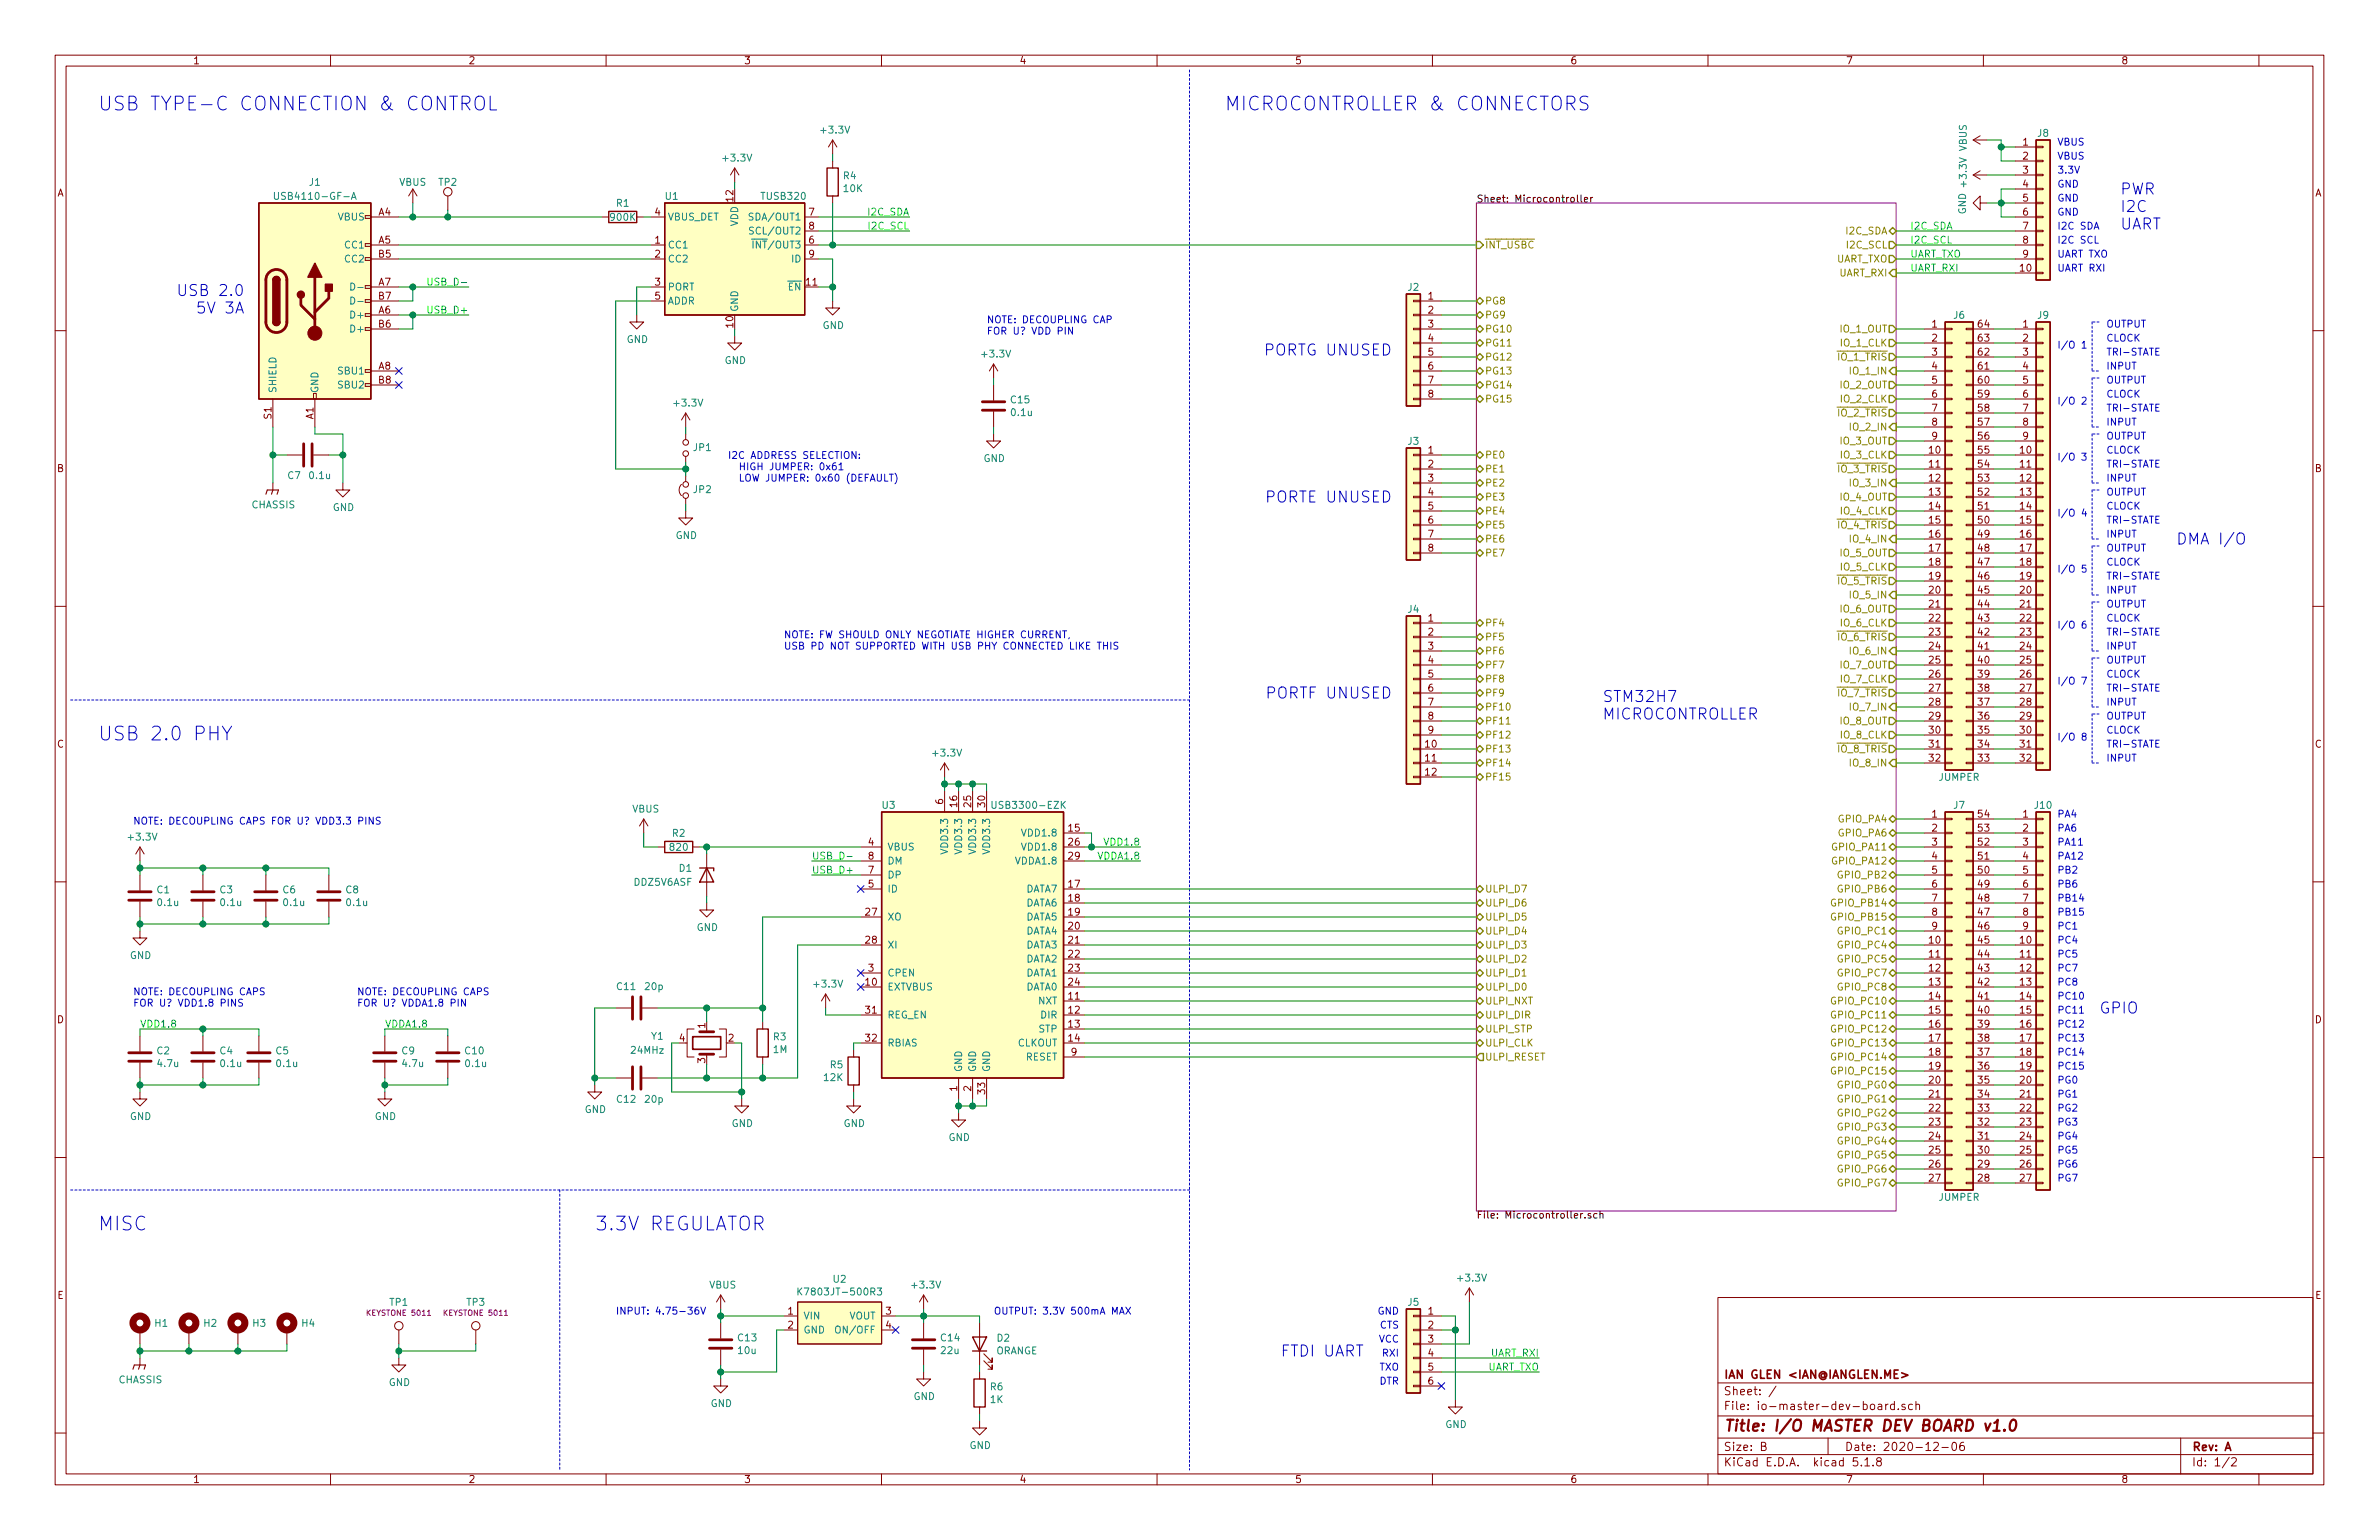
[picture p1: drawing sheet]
<svg xmlns="http://www.w3.org/2000/svg" width="432mm" height="279mm" viewBox="0 0 432 279" stroke-linecap="round" stroke-linejoin="round" font-family="sans-serif">
<defs><g id="words">
<g font-size="3.5" fill="#0000c2">
<text x="17.8" y="20.1">USB TYPE-C CONNECTION &amp; CONTROL</text>
<text x="222.2" y="20.1">MICROCONTROLLER &amp; CONNECTORS</text>
<text x="17.8" y="134.4">USB 2.0 PHY</text>
<text x="17.8" y="223.3">MISC</text>
<text x="107.9" y="223.3">3.3V REGULATOR</text>
</g>
<g font-size="2.8" fill="#0000c2">
<text x="384.8" y="35.3">PWR</text>
<text x="384.8" y="38.5">I2C</text>
<text x="384.8" y="41.7">UART</text>
<text x="33.9" y="53.7">USB 2.0</text>
<text x="36.7" y="56.9">5V 3A</text>
<text x="230.2" y="64.5">PORTG UNUSED</text>
<text x="230.5" y="91.2">PORTE UNUSED</text>
<text x="395" y="98.8">DMA I/O</text>
<text x="230.7" y="126.7">PORTF UNUSED</text>
<text x="290.8" y="127.4">STM32H7</text>
<text x="290.8" y="130.6">MICROCONTROLLER</text>
<text x="381" y="183.9">GPIO</text>
<text x="232.9" y="246.1">FTDI UART</text>
</g>
<text font-size="2.8" fill="#840000" x="312.8" y="259.7">Title: I/O MASTER DEV BOARD v1.0</text>
<g font-size="2.1" fill="#840000">
<text x="312.8" y="250.1">IAN GLEN &lt;IAN@IANGLEN.ME&gt;</text>
<text x="312.8" y="255.8">File: io-master-dev-board.sch</text>
<text x="312.8" y="253.1">Sheet: /</text>
<text x="312.8" y="263.2">Size: B</text>
<text x="334.8" y="263.2">Date: 2020-12-06</text>
<text x="397.8" y="263.2">Rev: A</text>
<text x="312.8" y="266">KiCad E.D.A. kicad 5.1.8</text>
<text x="397.8" y="266">Id: 1/2</text>
</g>
<g font-size="1.8" fill="#840000">
<text x="35" y="11.6">1</text>
<text x="85" y="11.6">2</text>
<text x="135" y="11.6">3</text>
<text x="185" y="11.6">4</text>
<text x="235" y="11.6">5</text>
<text x="285" y="11.6">6</text>
<text x="335" y="11.6">7</text>
<text x="385" y="11.6">8</text>
<text x="367.2" y="26.4">1</text>
<text x="367.2" y="29">2</text>
<text x="10.4" y="35.6">A</text>
<text x="367.2" y="31.5">3</text>
<text x="367.2" y="34">4</text>
<text x="420.2" y="35.6">A</text>
<text x="68.7" y="39.1">A4</text>
<text x="118.9" y="39.1">4</text>
<text x="133.1" y="36.5" transform="rotate(-90 133.1 36.5)">12</text>
<text x="146.8" y="39.1">7</text>
<text x="146.8" y="41.7">8</text>
<text x="367.2" y="36.6">5</text>
<text x="367.2" y="39.1">6</text>
<text x="367.2" y="41.7">7</text>
<text x="68.7" y="44.2">A5</text>
<text x="68.7" y="46.7">B5</text>
<text x="118.9" y="44.2">1</text>
<text x="118.9" y="46.7">2</text>
<text x="146.8" y="44.2">6</text>
<text x="146.8" y="46.7">9</text>
<text x="367.2" y="44.2">8</text>
<text x="367.2" y="46.7">9</text>
<text x="68.7" y="51.8">A7</text>
<text x="118.9" y="51.8">3</text>
<text x="146.4" y="51.8">11</text>
<text x="366.7" y="49.3">10</text>
<text x="68.7" y="56.9">A6</text>
<text x="68.7" y="59.4">B6</text>
<text x="68.7" y="54.4">B7</text>
<text x="118.9" y="54.4">5</text>
<text x="133.1" y="59.4" transform="rotate(-90 133.1 59.4)">10</text>
<text x="259.2" y="54.4">1</text>
<text x="259.2" y="56.9">2</text>
<text x="259.2" y="59.4">3</text>
<text x="350.7" y="59.4">1</text>
<text x="359.1" y="59.4">64</text>
<text x="367.2" y="59.4">1</text>
<text x="259.2" y="62">4</text>
<text x="259.2" y="64.5">5</text>
<text x="350.7" y="62">2</text>
<text x="350.7" y="64.5">3</text>
<text x="359.1" y="64.5">62</text>
<text x="359.1" y="62">63</text>
<text x="367.2" y="62">2</text>
<text x="367.2" y="64.5">3</text>
<text x="68.7" y="67.1">A8</text>
<text x="68.7" y="69.6">B8</text>
<text x="259.2" y="67.1">6</text>
<text x="259.2" y="69.6">7</text>
<text x="350.7" y="67.1">4</text>
<text x="350.7" y="69.6">5</text>
<text x="359.1" y="69.6">60</text>
<text x="359.1" y="67.1">61</text>
<text x="367.2" y="67.1">4</text>
<text x="367.2" y="69.6">5</text>
<text x="49.3" y="76" transform="rotate(-90 49.3 76)">S1</text>
<text x="56.9" y="76" transform="rotate(-90 56.9 76)">A1</text>
<text x="259.2" y="72.1">8</text>
<text x="350.7" y="72.1">6</text>
<text x="350.7" y="74.7">7</text>
<text x="350.7" y="77.2">8</text>
<text x="359.1" y="77.2">57</text>
<text x="359.1" y="74.7">58</text>
<text x="359.1" y="72.1">59</text>
<text x="367.2" y="72.1">6</text>
<text x="367.2" y="74.7">7</text>
<text x="367.2" y="77.2">8</text>
<text x="259.2" y="82.3">1</text>
<text x="350.2" y="82.3">10</text>
<text x="350.7" y="79.8">9</text>
<text x="359.1" y="82.3">55</text>
<text x="359.1" y="79.8">56</text>
<text x="366.7" y="82.3">10</text>
<text x="367.2" y="79.8">9</text>
<text x="10.4" y="85.6">B</text>
<text x="259.2" y="84.8">2</text>
<text x="259.2" y="87.4">3</text>
<text x="259.2" y="89.9">4</text>
<text x="350.2" y="84.8">11</text>
<text x="350.2" y="87.4">12</text>
<text x="350.2" y="89.9">13</text>
<text x="359.1" y="89.9">52</text>
<text x="359.1" y="87.4">53</text>
<text x="359.1" y="84.8">54</text>
<text x="366.7" y="84.8">11</text>
<text x="366.7" y="87.4">12</text>
<text x="366.7" y="89.9">13</text>
<text x="420.2" y="85.6">B</text>
<text x="259.2" y="92.5">5</text>
<text x="259.2" y="95">6</text>
<text x="350.2" y="92.5">14</text>
<text x="350.2" y="95">15</text>
<text x="359.1" y="95">50</text>
<text x="359.1" y="92.5">51</text>
<text x="366.7" y="92.5">14</text>
<text x="366.7" y="95">15</text>
<text x="259.2" y="97.5">7</text>
<text x="259.2" y="100.1">8</text>
<text x="350.2" y="97.5">16</text>
<text x="350.2" y="100.1">17</text>
<text x="359.1" y="100.1">48</text>
<text x="359.1" y="97.5">49</text>
<text x="366.7" y="97.5">16</text>
<text x="366.7" y="100.1">17</text>
<text x="350.2" y="102.6">18</text>
<text x="350.2" y="105.2">19</text>
<text x="350.2" y="107.7">20</text>
<text x="359.1" y="107.7">45</text>
<text x="359.1" y="105.2">46</text>
<text x="359.1" y="102.6">47</text>
<text x="366.7" y="102.6">18</text>
<text x="366.7" y="105.2">19</text>
<text x="366.7" y="107.7">20</text>
<text x="259.2" y="112.8">1</text>
<text x="350.2" y="110.2">21</text>
<text x="350.2" y="112.8">22</text>
<text x="359.1" y="112.8">43</text>
<text x="359.1" y="110.2">44</text>
<text x="366.7" y="110.2">21</text>
<text x="366.7" y="112.8">22</text>
<text x="259.2" y="115.3">2</text>
<text x="259.2" y="117.9">3</text>
<text x="350.2" y="115.3">23</text>
<text x="350.2" y="117.9">24</text>
<text x="359.1" y="117.9">41</text>
<text x="359.1" y="115.3">42</text>
<text x="366.7" y="115.3">23</text>
<text x="366.7" y="117.9">24</text>
<text x="259.2" y="120.4">4</text>
<text x="259.2" y="122.9">5</text>
<text x="259.2" y="125.5">6</text>
<text x="350.2" y="120.4">25</text>
<text x="350.2" y="122.9">26</text>
<text x="350.2" y="125.5">27</text>
<text x="359.1" y="125.5">38</text>
<text x="359.1" y="122.9">39</text>
<text x="359.1" y="120.4">40</text>
<text x="366.7" y="120.4">25</text>
<text x="366.7" y="122.9">26</text>
<text x="366.7" y="125.5">27</text>
<text x="259.2" y="128">7</text>
<text x="259.2" y="130.6">8</text>
<text x="350.2" y="128">28</text>
<text x="350.2" y="130.6">29</text>
<text x="359.1" y="130.6">36</text>
<text x="359.1" y="128">37</text>
<text x="366.7" y="128">28</text>
<text x="366.7" y="130.6">29</text>
<text x="10.4" y="135.6">C</text>
<text x="258.7" y="135.6">10</text>
<text x="259.2" y="133.1">9</text>
<text x="350.2" y="133.1">30</text>
<text x="350.2" y="135.6">31</text>
<text x="359.1" y="135.6">34</text>
<text x="359.1" y="133.1">35</text>
<text x="366.7" y="133.1">30</text>
<text x="366.7" y="135.6">31</text>
<text x="420.2" y="135.6">C</text>
<text x="258.7" y="138.2">11</text>
<text x="258.7" y="140.7">12</text>
<text x="350.2" y="138.2">32</text>
<text x="359.1" y="138.2">33</text>
<text x="366.7" y="138.2">32</text>
<text x="171.2" y="145.9" transform="rotate(-90 171.2 145.9)">6</text>
<text x="173.7" y="146.4" transform="rotate(-90 173.7 146.4)">16</text>
<text x="176.3" y="146.4" transform="rotate(-90 176.3 146.4)">25</text>
<text x="178.8" y="146.4" transform="rotate(-90 178.8 146.4)">30</text>
<text x="350.7" y="148.3">1</text>
<text x="359.1" y="148.3">54</text>
<text x="367.2" y="148.3">1</text>
<text x="157.6" y="153.4">4</text>
<text x="157.6" y="156">8</text>
<text x="194" y="150.9">15</text>
<text x="194" y="153.4">26</text>
<text x="194" y="156">29</text>
<text x="350.7" y="150.9">2</text>
<text x="350.7" y="153.4">3</text>
<text x="350.7" y="156">4</text>
<text x="359.1" y="156">51</text>
<text x="359.1" y="153.4">52</text>
<text x="359.1" y="150.9">53</text>
<text x="367.2" y="150.9">2</text>
<text x="367.2" y="153.4">3</text>
<text x="367.2" y="156">4</text>
<text x="157.6" y="161">5</text>
<text x="157.6" y="158.5">7</text>
<text x="194" y="161">17</text>
<text x="350.7" y="158.5">5</text>
<text x="350.7" y="161">6</text>
<text x="359.1" y="161">49</text>
<text x="359.1" y="158.5">50</text>
<text x="367.2" y="158.5">5</text>
<text x="367.2" y="161">6</text>
<text x="157.1" y="166.1">27</text>
<text x="194" y="163.6">18</text>
<text x="194" y="166.1">19</text>
<text x="350.7" y="163.6">7</text>
<text x="350.7" y="166.1">8</text>
<text x="359.1" y="166.1">47</text>
<text x="359.1" y="163.6">48</text>
<text x="367.2" y="163.6">7</text>
<text x="367.2" y="166.1">8</text>
<text x="157.1" y="171.2">28</text>
<text x="194" y="168.7">20</text>
<text x="194" y="171.2">21</text>
<text x="194" y="173.7">22</text>
<text x="350.2" y="171.2">10</text>
<text x="350.2" y="173.7">11</text>
<text x="350.7" y="168.7">9</text>
<text x="359.1" y="173.7">44</text>
<text x="359.1" y="171.2">45</text>
<text x="359.1" y="168.7">46</text>
<text x="366.7" y="171.2">10</text>
<text x="366.7" y="173.7">11</text>
<text x="367.2" y="168.7">9</text>
<text x="157.1" y="178.8">10</text>
<text x="157.6" y="176.3">3</text>
<text x="194" y="176.3">23</text>
<text x="194" y="178.8">24</text>
<text x="350.2" y="176.3">12</text>
<text x="350.2" y="178.8">13</text>
<text x="359.1" y="178.8">42</text>
<text x="359.1" y="176.3">43</text>
<text x="366.7" y="176.3">12</text>
<text x="366.7" y="178.8">13</text>
<text x="10.4" y="185.6">D</text>
<text x="157.1" y="183.9">31</text>
<text x="194" y="181.4">11</text>
<text x="194" y="183.9">12</text>
<text x="350.2" y="181.4">14</text>
<text x="350.2" y="183.9">15</text>
<text x="359.1" y="183.9">40</text>
<text x="359.1" y="181.4">41</text>
<text x="366.7" y="181.4">14</text>
<text x="366.7" y="183.9">15</text>
<text x="420.2" y="185.6">D</text>
<text x="123.3" y="189">4</text>
<text x="128" y="186.5" transform="rotate(-90 128 186.5)">1</text>
<text x="132.2" y="189">2</text>
<text x="157.1" y="189">32</text>
<text x="194" y="186.4">13</text>
<text x="194" y="189">14</text>
<text x="194.5" y="191.5">9</text>
<text x="350.2" y="186.4">16</text>
<text x="350.2" y="189">17</text>
<text x="350.2" y="191.5">18</text>
<text x="359.1" y="191.5">37</text>
<text x="359.1" y="189">38</text>
<text x="359.1" y="186.4">39</text>
<text x="366.7" y="186.4">16</text>
<text x="366.7" y="189">17</text>
<text x="366.7" y="191.5">18</text>
<text x="128" y="192.9" transform="rotate(-90 128 192.9)">3</text>
<text x="173.7" y="198" transform="rotate(-90 173.7 198)">1</text>
<text x="176.3" y="198" transform="rotate(-90 176.3 198)">2</text>
<text x="350.2" y="194.1">19</text>
<text x="350.2" y="196.6">20</text>
<text x="359.1" y="196.6">35</text>
<text x="359.1" y="194.1">36</text>
<text x="366.7" y="194.1">19</text>
<text x="366.7" y="196.6">20</text>
<text x="178.8" y="198.5" transform="rotate(-90 178.8 198.5)">33</text>
<text x="350.2" y="199.1">21</text>
<text x="350.2" y="201.7">22</text>
<text x="359.1" y="201.7">33</text>
<text x="359.1" y="199.1">34</text>
<text x="366.7" y="199.1">21</text>
<text x="366.7" y="201.7">22</text>
<text x="350.2" y="204.2">23</text>
<text x="350.2" y="206.8">24</text>
<text x="350.2" y="209.3">25</text>
<text x="359.1" y="209.3">30</text>
<text x="359.1" y="206.8">31</text>
<text x="359.1" y="204.2">32</text>
<text x="366.7" y="204.2">23</text>
<text x="366.7" y="206.8">24</text>
<text x="366.7" y="209.3">25</text>
<text x="350.2" y="211.8">26</text>
<text x="350.2" y="214.4">27</text>
<text x="359.1" y="214.4">28</text>
<text x="359.1" y="211.8">29</text>
<text x="366.7" y="211.8">26</text>
<text x="366.7" y="214.4">27</text>
<text x="10.4" y="235.6">E</text>
<text x="143" y="238.5">1</text>
<text x="160.8" y="238.5">3</text>
<text x="259.2" y="238.5">1</text>
<text x="420.2" y="235.6">E</text>
<text x="143" y="241">2</text>
<text x="160.8" y="241">4</text>
<text x="259.2" y="241">2</text>
<text x="259.2" y="243.6">3</text>
<text x="259.2" y="246.1">4</text>
<text x="259.2" y="248.7">5</text>
<text x="259.2" y="251.2">6</text>
<text x="35" y="269">1</text>
<text x="85" y="269">2</text>
<text x="135" y="269">3</text>
<text x="185" y="269">4</text>
<text x="235" y="269">5</text>
<text x="285" y="269">6</text>
<text x="335" y="269">7</text>
<text x="385" y="269">8</text>
</g>
<g font-size="1.8" fill="#008484">
<text x="131.4" y="29.3">+3.3V</text>
<text x="149.2" y="24.2">+3.3V</text>
<text x="357" y="27.4" transform="rotate(-90 357 27.4)">VBUS</text>
<text x="369.9" y="24.8">J8</text>
<text x="56.2" y="33.7">J1</text>
<text x="72.5" y="33.7">VBUS</text>
<text x="79.7" y="33.7">TP2</text>
<text x="153.1" y="32.5">R4</text>
<text x="153.2" y="34.8">10K</text>
<text x="357" y="33.7" transform="rotate(-90 357 33.7)">+3.3V</text>
<text x="50.9" y="36.2">USB4110-GF-A</text>
<text x="61.4" y="40">VBUS</text>
<text x="110.9" y="40.1">900K</text>
<text x="111.9" y="37.5">R1</text>
<text x="120.8" y="36.2">U1</text>
<text x="121.2" y="40">VBUS_DET</text>
<text x="134" y="41.1" transform="rotate(-90 134 41.1)">VDD</text>
<text x="136.6" y="40">SDA/OUT1</text>
<text x="138.3" y="36.2">TUSB320</text>
<text x="356.8" y="38.9" transform="rotate(-90 356.8 38.9)">GND</text>
<text x="62.8" y="45.1">CC1</text>
<text x="62.8" y="47.6">CC2</text>
<text x="121.2" y="45.1">CC1</text>
<text x="121.2" y="47.6">CC2</text>
<text x="136.8" y="42.5">SCL/OUT2</text>
<text x="137.5" y="45.1">INT/OUT3</text>
<text x="143.8" y="47.6">ID</text>
<text x="121.2" y="52.7">PORT</text>
<text x="143.1" y="52.7">EN</text>
<text x="255.6" y="52.8">J2</text>
<text x="64" y="57.8">D+</text>
<text x="121.2" y="55.2">ADDR</text>
<text x="134" y="56.6" transform="rotate(-90 134 56.6)">GND</text>
<text x="149.3" y="59.7">GND</text>
<text x="354.6" y="57.8">J6</text>
<text x="369.9" y="57.8">J9</text>
<text x="64" y="60.3">D+</text>
<text x="113.7" y="62.2">GND</text>
<text x="178.4" y="64.9">+3.3V</text>
<text x="50.2" y="71.4" transform="rotate(-90 50.2 71.4)">SHIELD</text>
<text x="57.8" y="71.4" transform="rotate(-90 57.8 71.4)">GND</text>
<text x="61.6" y="67.9">SBU1</text>
<text x="61.6" y="70.5">SBU2</text>
<text x="131.5" y="66">GND</text>
<text x="122.5" y="73.8">+3.3V</text>
<text x="183.5" y="73.2">C15</text>
<text x="183.7" y="75.5">0.1u</text>
<text x="125.9" y="81.8">JP1</text>
<text x="178.5" y="83.8">GND</text>
<text x="255.6" y="80.7">J3</text>
<text x="52.3" y="86.9">C7</text>
<text x="56.3" y="86.9">0.1u</text>
<text x="125.9" y="89.5">JP2</text>
<text x="45.7" y="92.2">CHASSIS</text>
<text x="60.4" y="92.7">GND</text>
<text x="122.6" y="97.8">GND</text>
<text x="255.6" y="111.2">J4</text>
<text x="169.5" y="137.3">+3.3V</text>
<text x="351.9" y="141.7">JUMPER</text>
<text x="114.8" y="147.4">VBUS</text>
<text x="160.2" y="146.7">U3</text>
<text x="180.8" y="146.7">USB3300-EZK</text>
<text x="354.6" y="146.7">J7</text>
<text x="369.4" y="146.7">J10</text>
<text x="23.4" y="152.5">+3.3V</text>
<text x="121.7" y="154.4">820</text>
<text x="122.1" y="151.8">R2</text>
<text x="161" y="154.3">VBUS</text>
<text x="172.1" y="154.5" transform="rotate(-90 172.1 154.5)">VDD3.3</text>
<text x="174.6" y="154.5" transform="rotate(-90 174.6 154.5)">VDD3.3</text>
<text x="177.2" y="154.5" transform="rotate(-90 177.2 154.5)">VDD3.3</text>
<text x="179.7" y="154.5" transform="rotate(-90 179.7 154.5)">VDD3.3</text>
<text x="185.8" y="151.8">VDD1.8</text>
<text x="185.8" y="154.3">VDD1.8</text>
<text x="115.2" y="160.7">DDZ5V6ASF</text>
<text x="123.3" y="158.2">D1</text>
<text x="161" y="161.9">ID</text>
<text x="161" y="159.4">DP</text>
<text x="161" y="156.8">DM</text>
<text x="184.6" y="156.8">VDDA1.8</text>
<text x="186.1" y="161.9">DATA7</text>
<text x="28.5" y="162.1">C1</text>
<text x="28.7" y="164.4">0.1u</text>
<text x="40" y="162.1">C3</text>
<text x="40.2" y="164.4">0.1u</text>
<text x="51.4" y="162.1">C6</text>
<text x="51.6" y="164.4">0.1u</text>
<text x="62.8" y="162.1">C8</text>
<text x="63" y="164.4">0.1u</text>
<text x="161" y="167">XO</text>
<text x="186.1" y="164.5">DATA6</text>
<text x="186.1" y="167">DATA5</text>
<text x="23.6" y="174">GND</text>
<text x="126.4" y="168.9">GND</text>
<text x="161" y="172.1">XI</text>
<text x="186.1" y="169.5">DATA4</text>
<text x="186.1" y="172.1">DATA3</text>
<text x="112" y="179.6">C11</text>
<text x="117.2" y="179.6">20p</text>
<text x="147.9" y="179.2">+3.3V</text>
<text x="161" y="179.7">EXTVBUS</text>
<text x="161" y="177.2">CPEN</text>
<text x="186.1" y="174.6">DATA2</text>
<text x="186.1" y="177.2">DATA1</text>
<text x="186.1" y="179.7">DATA0</text>
<text x="161" y="184.8">REG_EN</text>
<text x="188.5" y="182.2">NXT</text>
<text x="189" y="184.8">DIR</text>
<text x="28.5" y="191.3">C2</text>
<text x="40" y="191.3">C4</text>
<text x="50.1" y="191.3">C5</text>
<text x="73" y="191.3">C9</text>
<text x="84.5" y="191.3">C10</text>
<text x="114.7" y="191.2">24MHz</text>
<text x="118.3" y="188.6">Y1</text>
<text x="140.4" y="191.1">1M</text>
<text x="140.4" y="188.7">R3</text>
<text x="161" y="189.9">RBIAS</text>
<text x="184.7" y="189.9">CLKOUT</text>
<text x="188.6" y="187.3">STP</text>
<text x="28.7" y="193.6">4.7u</text>
<text x="40.2" y="193.6">0.1u</text>
<text x="50.3" y="193.6">0.1u</text>
<text x="73.2" y="193.6">4.7u</text>
<text x="84.6" y="193.6">0.1u</text>
<text x="149.6" y="196.1">12K</text>
<text x="150.7" y="193.8">R5</text>
<text x="174.6" y="194.6" transform="rotate(-90 174.6 194.6)">GND</text>
<text x="177.2" y="194.6" transform="rotate(-90 177.2 194.6)">GND</text>
<text x="179.7" y="194.6" transform="rotate(-90 179.7 194.6)">GND</text>
<text x="186.1" y="192.4">RESET</text>
<text x="23.6" y="203.2">GND</text>
<text x="68" y="203.2">GND</text>
<text x="106.1" y="201.9">GND</text>
<text x="112" y="200.1">C12</text>
<text x="117.2" y="200.1">20p</text>
<text x="132.8" y="204.5">GND</text>
<text x="153.1" y="204.5">GND</text>
<text x="172.2" y="207">GND</text>
<text x="351.9" y="217.9">JUMPER</text>
<text x="128.8" y="233.8">VBUS</text>
<text x="151.3" y="232.7">U2</text>
<text x="165.7" y="233.8">+3.3V</text>
<text x="264.7" y="232.5">+3.3V</text>
<text x="70.8" y="236.9">TP1</text>
<text x="84.7" y="236.9">TP3</text>
<text x="145.8" y="239.4">VIN</text>
<text x="145.9" y="235">K7803JT-500R3</text>
<text x="154.1" y="239.4">VOUT</text>
<text x="255.6" y="236.9">J5</text>
<text x="28.2" y="240.7">H1</text>
<text x="37.1" y="240.7">H2</text>
<text x="45.9" y="240.7">H3</text>
<text x="54.8" y="240.7">H4</text>
<text x="134" y="243.4">C13</text>
<text x="134.1" y="245.7">10u</text>
<text x="145.8" y="241.9">GND</text>
<text x="152.3" y="241.9">ON/OFF</text>
<text x="170.8" y="243.4">C14</text>
<text x="170.9" y="245.7">22u</text>
<text x="180.7" y="245.7">ORANGE</text>
<text x="181" y="243.4">D2</text>
<text x="21.6" y="251">CHASSIS</text>
<text x="70.6" y="251.5">GND</text>
<text x="129" y="255.3">GND</text>
<text x="165.8" y="254">GND</text>
<text x="179.8" y="252.2">R6</text>
<text x="179.8" y="254.6">1K</text>
<text x="176" y="262.9">GND</text>
<text x="262.3" y="259.1">GND</text>
</g>
<g font-size="1.8" fill="#0000c2">
<text x="373.4" y="29">VBUS</text>
<text x="373.4" y="26.4">VBUS</text>
<text x="373.4" y="31.5">3.3V</text>
<text x="373.4" y="34">GND</text>
<text x="373.4" y="41.7">I2C SDA</text>
<text x="373.4" y="39.1">GND</text>
<text x="373.4" y="36.6">GND</text>
<text x="373.4" y="46.7">UART TXO</text>
<text x="373.4" y="44.2">I2C SCL</text>
<text x="373.4" y="49.3">UART RXI</text>
<text x="179.1" y="58.6">NOTE: DECOUPLING CAP</text>
<text x="382.3" y="59.4">OUTPUT</text>
<text x="179.1" y="60.7">FOR U? VDD PIN</text>
<text x="373.4" y="63.2">I/O 1</text>
<text x="382.3" y="64.5">TRI-STATE</text>
<text x="382.3" y="62">CLOCK</text>
<text x="382.3" y="67.1">INPUT</text>
<text x="382.3" y="69.6">OUTPUT</text>
<text x="373.4" y="73.4">I/O 2</text>
<text x="382.3" y="77.2">INPUT</text>
<text x="382.3" y="72.1">CLOCK</text>
<text x="382.3" y="74.7">TRI-STATE</text>
<text x="132.1" y="83.3">I2C ADDRESS SELECTION:</text>
<text x="373.4" y="83.6">I/O 3</text>
<text x="382.3" y="79.8">OUTPUT</text>
<text x="382.3" y="82.3">CLOCK</text>
<text x="133.1" y="85.3">HIGH JUMPER: 0x61</text>
<text x="133.1" y="87.4">LOW JUMPER: 0x60 (DEFAULT)</text>
<text x="382.3" y="84.8">TRI-STATE</text>
<text x="382.3" y="87.4">INPUT</text>
<text x="382.3" y="89.9">OUTPUT</text>
<text x="373.4" y="93.7">I/O 4</text>
<text x="382.3" y="92.5">CLOCK</text>
<text x="382.3" y="95">TRI-STATE</text>
<text x="382.3" y="97.5">INPUT</text>
<text x="382.3" y="100.1">OUTPUT</text>
<text x="373.4" y="103.9">I/O 5</text>
<text x="382.3" y="102.6">CLOCK</text>
<text x="382.3" y="107.7">INPUT</text>
<text x="382.3" y="105.2">TRI-STATE</text>
<text x="382.3" y="112.8">CLOCK</text>
<text x="382.3" y="110.2">OUTPUT</text>
<text x="142.2" y="115.8">NOTE: FW SHOULD ONLY NEGOTIATE HIGHER CURRENT,</text>
<text x="142.2" y="117.9">USB PD NOT SUPPORTED WITH USB PHY CONNECTED LIKE THIS</text>
<text x="373.4" y="114">I/O 6</text>
<text x="382.3" y="115.3">TRI-STATE</text>
<text x="382.3" y="117.9">INPUT</text>
<text x="373.4" y="124.2">I/O 7</text>
<text x="382.3" y="120.4">OUTPUT</text>
<text x="382.3" y="122.9">CLOCK</text>
<text x="382.3" y="125.5">TRI-STATE</text>
<text x="382.3" y="128">INPUT</text>
<text x="382.3" y="130.6">OUTPUT</text>
<text x="373.4" y="134.4">I/O 8</text>
<text x="382.3" y="133.1">CLOCK</text>
<text x="382.3" y="135.6">TRI-STATE</text>
<text x="382.3" y="138.2">INPUT</text>
<text x="24.1" y="149.6">NOTE: DECOUPLING CAPS FOR U? VDD3.3 PINS</text>
<text x="373.4" y="148.3">PA4</text>
<text x="373.4" y="150.9">PA6</text>
<text x="373.4" y="153.4">PA11</text>
<text x="373.4" y="156">PA12</text>
<text x="373.4" y="158.5">PB2</text>
<text x="373.4" y="161">PB6</text>
<text x="373.4" y="163.6">PB14</text>
<text x="373.4" y="166.1">PB15</text>
<text x="373.4" y="171.2">PC4</text>
<text x="373.4" y="168.7">PC1</text>
<text x="373.4" y="173.7">PC5</text>
<text x="373.4" y="176.3">PC7</text>
<text x="373.4" y="178.8">PC8</text>
<text x="24.1" y="180.6">NOTE: DECOUPLING CAPS</text>
<text x="24.1" y="182.6">FOR U? VDD1.8 PINS</text>
<text x="64.8" y="180.6">NOTE: DECOUPLING CAPS</text>
<text x="64.8" y="182.6">FOR U? VDDA1.8 PIN</text>
<text x="373.4" y="181.4">PC10</text>
<text x="373.4" y="183.9">PC11</text>
<text x="373.4" y="191.5">PC14</text>
<text x="373.4" y="186.4">PC12</text>
<text x="373.4" y="189">PC13</text>
<text x="373.4" y="196.6">PG0</text>
<text x="373.4" y="194.1">PC15</text>
<text x="373.4" y="201.7">PG2</text>
<text x="373.4" y="199.1">PG1</text>
<text x="373.4" y="209.3">PG5</text>
<text x="373.4" y="206.8">PG4</text>
<text x="373.4" y="204.2">PG3</text>
<text x="373.4" y="211.8">PG6</text>
<text x="373.4" y="214.4">PG7</text>
<text x="114.7" y="238.5">INPUT: 4.75-36V</text>
<text x="180.3" y="238.5">OUTPUT: 3.3V 500mA MAX</text>
<text x="250.1" y="238.5">GND</text>
<text x="250.3" y="243.6">VCC</text>
<text x="250.5" y="241">CTS</text>
<text x="250.4" y="251.2">DTR</text>
<text x="250.4" y="248.7">TXO</text>
<text x="251.1" y="246.1">RXI</text>
</g>
<g font-size="1.8" fill="#0f0">
<text x="157.6" y="39.1">I2C_SDA</text>
<text x="157.8" y="41.7">I2C_SCL</text>
<text x="346.7" y="41.7">I2C_SDA</text>
<text x="346.7" y="46.7">UART_TXO</text>
<text x="346.7" y="44.2">I2C_SCL</text>
<text x="78.5" y="51.8">USB_D-</text>
<text x="346.7" y="49.3">UART_RXI</text>
<text x="78.1" y="56.9">USB_D+</text>
<text x="147.3" y="156">USB_D-</text>
<text x="199.5" y="156">VDDA1.8</text>
<text x="200.8" y="153.4">VDD1.8</text>
<text x="147.3" y="158.5">USB_D+</text>
<text x="25.4" y="186.4">VDD1.8</text>
<text x="69.8" y="186.4">VDDA1.8</text>
<text x="269.9" y="248.7">UART_TXO</text>
<text x="270.6" y="246.1">UART_RXI</text>
</g>
<g font-size="1.8">
<text x="268" y="36.7">Sheet: Microcontroller</text>
<text x="268" y="221.1">File: Microcontroller.sch</text>
</g>
<g font-size="1.8" fill="#848400">
<text x="269.5" y="45.1">INT_USBC</text>
<text x="333.1" y="47.6">UART_TXO</text>
<text x="335.2" y="42.5">I2C_SDA</text>
<text x="335.4" y="45.1">I2C_SCL</text>
<text x="333.8" y="50.2">UART_RXI</text>
<text x="269.5" y="57.8">PG9</text>
<text x="269.5" y="55.2">PG8</text>
<text x="269.5" y="60.3">PG10</text>
<text x="269.5" y="62.9">PG11</text>
<text x="269.5" y="65.4">PG12</text>
<text x="333.8" y="65.4">IO_1_TRIS</text>
<text x="334.1" y="60.3">IO_1_OUT</text>
<text x="334.2" y="62.9">IO_1_CLK</text>
<text x="269.5" y="67.9">PG13</text>
<text x="269.5" y="70.5">PG14</text>
<text x="334.1" y="70.5">IO_2_OUT</text>
<text x="336.1" y="67.9">IO_1_IN</text>
<text x="269.5" y="73">PG15</text>
<text x="333.8" y="75.6">IO_2_TRIS</text>
<text x="334.2" y="73">IO_2_CLK</text>
<text x="269.5" y="83.2">PE0</text>
<text x="334.1" y="80.6">IO_3_OUT</text>
<text x="334.2" y="83.2">IO_3_CLK</text>
<text x="336.1" y="78.1">IO_2_IN</text>
<text x="269.5" y="85.7">PE1</text>
<text x="269.5" y="88.3">PE2</text>
<text x="333.8" y="85.7">IO_3_TRIS</text>
<text x="336.1" y="88.3">IO_3_IN</text>
<text x="269.5" y="90.8">PE3</text>
<text x="269.5" y="93.3">PE4</text>
<text x="269.5" y="95.9">PE5</text>
<text x="333.8" y="95.9">IO_4_TRIS</text>
<text x="334.1" y="90.8">IO_4_OUT</text>
<text x="334.2" y="93.3">IO_4_CLK</text>
<text x="269.5" y="98.4">PE6</text>
<text x="269.5" y="101">PE7</text>
<text x="334.1" y="101">IO_5_OUT</text>
<text x="336.1" y="98.4">IO_4_IN</text>
<text x="333.8" y="106">IO_5_TRIS</text>
<text x="334.2" y="103.5">IO_5_CLK</text>
<text x="269.5" y="113.7">PF4</text>
<text x="334.1" y="111.1">IO_6_OUT</text>
<text x="334.2" y="113.7">IO_6_CLK</text>
<text x="336.1" y="108.6">IO_5_IN</text>
<text x="269.5" y="116.2">PF5</text>
<text x="269.5" y="118.7">PF6</text>
<text x="333.8" y="116.2">IO_6_TRIS</text>
<text x="336.1" y="118.7">IO_6_IN</text>
<text x="269.5" y="121.3">PF7</text>
<text x="269.5" y="123.8">PF8</text>
<text x="334.1" y="121.3">IO_7_OUT</text>
<text x="334.2" y="123.8">IO_7_CLK</text>
<text x="269.5" y="126.4">PF9</text>
<text x="269.5" y="128.9">PF10</text>
<text x="269.5" y="131.4">PF11</text>
<text x="333.8" y="126.4">IO_7_TRIS</text>
<text x="334.1" y="131.4">IO_8_OUT</text>
<text x="336.1" y="128.9">IO_7_IN</text>
<text x="269.5" y="134">PF12</text>
<text x="269.5" y="136.5">PF13</text>
<text x="333.8" y="136.5">IO_8_TRIS</text>
<text x="334.2" y="134">IO_8_CLK</text>
<text x="269.5" y="139.1">PF14</text>
<text x="269.5" y="141.6">PF15</text>
<text x="336.1" y="139.1">IO_8_IN</text>
<text x="333.8" y="149.2">GPIO_PA4</text>
<text x="332.8" y="154.3">GPIO_PA11</text>
<text x="333.8" y="151.8">GPIO_PA6</text>
<text x="269.5" y="161.9">ULPI_D7</text>
<text x="332.8" y="156.8">GPIO_PA12</text>
<text x="333.8" y="161.9">GPIO_PB6</text>
<text x="333.8" y="159.4">GPIO_PB2</text>
<text x="269.5" y="167">ULPI_D5</text>
<text x="269.5" y="164.5">ULPI_D6</text>
<text x="332.8" y="167">GPIO_PB15</text>
<text x="332.8" y="164.5">GPIO_PB14</text>
<text x="269.5" y="172.1">ULPI_D3</text>
<text x="269.5" y="169.5">ULPI_D4</text>
<text x="333.8" y="172.1">GPIO_PC4</text>
<text x="333.8" y="169.5">GPIO_PC1</text>
<text x="269.5" y="179.7">ULPI_D0</text>
<text x="269.5" y="177.2">ULPI_D1</text>
<text x="269.5" y="174.6">ULPI_D2</text>
<text x="333.8" y="179.7">GPIO_PC8</text>
<text x="333.8" y="177.2">GPIO_PC7</text>
<text x="333.8" y="174.6">GPIO_PC5</text>
<text x="269.5" y="184.8">ULPI_DIR</text>
<text x="269.5" y="182.2">ULPI_NXT</text>
<text x="332.8" y="182.2">GPIO_PC10</text>
<text x="332.8" y="184.8">GPIO_PC11</text>
<text x="269.5" y="189.9">ULPI_CLK</text>
<text x="269.5" y="187.3">ULPI_STP</text>
<text x="332.8" y="187.3">GPIO_PC12</text>
<text x="332.8" y="189.9">GPIO_PC13</text>
<text x="269.5" y="192.4">ULPI_RESET</text>
<text x="332.8" y="192.4">GPIO_PC14</text>
<text x="332.8" y="194.9">GPIO_PC15</text>
<text x="333.7" y="197.5">GPIO_PG0</text>
<text x="333.7" y="200">GPIO_PG1</text>
<text x="333.7" y="202.6">GPIO_PG2</text>
<text x="333.7" y="205.1">GPIO_PG3</text>
<text x="333.7" y="207.6">GPIO_PG4</text>
<text x="333.7" y="210.2">GPIO_PG5</text>
<text x="333.7" y="212.7">GPIO_PG6</text>
<text x="333.7" y="215.3">GPIO_PG7</text>
</g>
<g font-size="1.4" fill="#840084">
<text x="66.9" y="238.7">KEYSTONE 5011</text>
<text x="80.8" y="238.7">KEYSTONE 5011</text>
</g>
</g></defs>
<g fill="none" stroke="#840000" stroke-width=".18">
<path d="M10 10h411.8v259.4h-411.8zM12 12h407.8v255.4h-407.8zM60 10v2M110 10v2M160 10v2M210 10v2M260 10v2M310 10v2M360 10v2M410 10v2M66.3 39.1h1v.5h-1zM67.3 39.4h5.1"/>
<path d="M74.9 34.3l-.7 1.3M74.9 34.3v2.5M74.9 34.3l.8 1.3M81.3 35.6v2.5M109.2 39.4h1.3M115.6 39.4h1.2M118.1 39.4h2.5M133.3 30.5l-.7 1.3M133.3 30.5v2.5M133.3 30.5l.8 1.3M146 39.4h2.6M151.1 25.4v2.5"/>
<path d="M151.1 29.2v1.3M151.1 35.6v1.2M151.1 25.4l-.7 1.3M151.1 25.4l.8 1.3M358.1 31.8l1.3 .7M358.1 31.8h2.6M358.1 25.4l1.3 .8M358.1 25.4h2.6M359.4 36.8v-1.2l-1.3 1.2 1.3 1.3v-1.3h1.3M359.4 31l-1.3 .8M359.4 24.6l-1.3 .8M365.8 39.4h3.8"/>
<path d="M365.8 31.8h3.8M365.8 26.7h3.8M365.8 29.2h3.8M365.8 34.3h3.8M365.8 36.8h3.8M369.6 39.2h1.2v.3h-1.2zM369.6 34.2h1.2v.2h-1.2zM369.6 31.6h1.2v.3h-1.2zM369.6 29.1h1.2v.2h-1.2zM369.6 26.5h1.2v.3h-1.2zM369.6 36.7h1.2v.3h-1.2zM10 60h2"/>
<path d="M66.3 59.4h1v.5h-1zM66.3 56.9h1v.5h-1zM66.3 54.4h1v.5h-1zM66.3 51.8h1v.5h-1zM66.3 46.7h1v.5h-1zM66.3 44.2h1v.5h-1zM67.3 59.7h5.1M67.3 44.5h5.1M67.3 47h5.1M67.3 52.1h5.1M67.3 54.6h5.1M67.3 57.2h5.1"/>
<path d="M115.6 57.2v1.2h1.2l-1.2 1.3-1.3-1.3h1.3M118.1 44.5h2.5M118.1 47h2.5M118.1 52.1h2.5M118.1 54.6h2.5M146 44.5h2.6M146 47h2.6M146 41.9h2.6M151.1 54.6v1.3h1.3l-1.3 1.3-1.2-1.3h1.2M256.5 59.6h1.3v.2h-1.3zM256.5 57h1.3v.3h-1.3zM256.5 54.5h1.3v.2h-1.3z"/>
<path d="M257.8 59.7h3.8M257.8 54.6h3.8M257.8 57.2h3.8M349.2 59.7h3.9M353.1 59.6h1.2v.2h-1.2zM356.9 59.6h1.2v.2h-1.2zM358.1 59.7h3.8M365.8 59.7h3.8M365.8 44.5h3.8M365.8 47h3.8M365.8 41.9h3.8M365.8 49.5h3.8"/>
<path d="M369.6 59.6h1.2v.2h-1.2zM369.6 41.8h1.2v.2h-1.2zM369.6 44.3h1.2v.3h-1.2zM369.6 46.9h1.2v.2h-1.2zM369.6 49.4h1.2v.3h-1.2zM419.8 60h2M49.5 72.4v5.1M56.9 71.4h.5v1h-.5zM57.1 72.4v5.1M66.3 69.6h1v.5h-1zM66.3 67.1h1v.5h-1zM67.3 67.3h5.1"/>
<path d="M67.3 69.9h5.1M124.5 74.9v2.6M124.5 78.7v1.1M124.5 74.9l-.8 1.3M124.5 74.9l.7 1.3M133.3 61v1.2h1.3l-1.3 1.3-1.2-1.3h1.2M180.3 78.7v1.3h1.3l-1.3 1.3-1.2-1.3h1.2M180.3 66l-.7 1.3M180.3 66v2.6M180.3 69.9v2.7M180.3 74.7v2.8M180.3 66l.8 1.3"/>
<path d="M256.5 67.2h1.3v.2h-1.3zM256.5 69.7h1.3v.3h-1.3zM256.5 72.3h1.3v.2h-1.3zM256.5 64.6h1.3v.3h-1.3zM256.5 62.1h1.3v.3h-1.3zM257.8 62.2h3.8M257.8 64.8h3.8M257.8 67.3h3.8M257.8 69.9h3.8M257.8 72.4h3.8M349.2 62.2h3.9M349.2 64.8h3.9"/>
<path d="M349.2 67.3h3.9M349.2 69.9h3.9M349.2 77.5h3.9M349.2 74.9h3.9M349.2 72.4h3.9M353.1 72.3h1.2v.2h-1.2zM353.1 69.7h1.2v.3h-1.2zM353.1 67.2h1.2v.2h-1.2zM353.1 64.6h1.2v.3h-1.2zM353.1 62.1h1.2v.3h-1.2zM353.1 79.9h1.2v.2h-1.2zM353.1 77.3h1.2v.3h-1.2z"/>
<path d="M353.1 74.8h1.2v.3h-1.2zM356.9 72.3h1.2v.2h-1.2zM356.9 69.7h1.2v.3h-1.2zM356.9 67.2h1.2v.2h-1.2zM356.9 64.6h1.2v.3h-1.2zM356.9 62.1h1.2v.3h-1.2zM356.9 79.9h1.2v.2h-1.2zM356.9 77.3h1.2v.3h-1.2zM356.9 74.8h1.2v.3h-1.2zM358.1 62.2h3.8M358.1 64.8h3.8M358.1 67.3h3.8"/>
<path d="M358.1 69.9h3.8M358.1 77.5h3.8M358.1 74.9h3.8M358.1 72.4h3.8M365.8 62.2h3.8M365.8 64.8h3.8M365.8 67.3h3.8M365.8 69.9h3.8M365.8 77.5h3.8M365.8 74.9h3.8M365.8 72.4h3.8M369.6 72.3h1.2v.2h-1.2z"/>
<path d="M369.6 69.7h1.2v.3h-1.2zM369.6 67.2h1.2v.2h-1.2zM369.6 64.6h1.2v.3h-1.2zM369.6 62.1h1.2v.3h-1.2zM369.6 79.9h1.2v.2h-1.2zM369.6 77.3h1.2v.3h-1.2zM369.6 74.8h1.2v.3h-1.2zM49.5 87.6v1.3M52.1 82.6h2.8M56.9 82.6h2.8M62.2 87.6v1.3h1.3l-1.3 1.3-1.2-1.3h1.2M123.7 87.9a1.41 1.41 0 0 0 0 2"/>
<path d="M124.5 92.7v1.3h1.2l-1.2 1.3-1.3-1.3h1.3M124.5 82.8v1M124.5 86.4v1M124.5 90.4v1M256.5 95.1h1.3v.3h-1.3zM256.5 97.7h1.3v.2h-1.3zM256.5 92.6h1.3v.2h-1.3zM256.5 87.5h1.3v.3h-1.3zM256.5 85h1.3v.2h-1.3zM256.5 82.4h1.3v.3h-1.3zM256.5 90h1.3v.3h-1.3zM257.8 82.6h3.8"/>
<path d="M257.8 85.1h3.8M257.8 87.6h3.8M257.8 90.2h3.8M257.8 92.7h3.8M257.8 95.3h3.8M257.8 97.8h3.8M349.2 82.6h3.9M349.2 85.1h3.9M349.2 87.6h3.9M349.2 90.2h3.9M349.2 92.7h3.9M349.2 95.3h3.9"/>
<path d="M349.2 97.8h3.9M349.2 80h3.9M353.1 95.1h1.2v.3h-1.2zM353.1 92.6h1.2v.2h-1.2zM353.1 90h1.2v.3h-1.2zM353.1 87.5h1.2v.3h-1.2zM353.1 97.7h1.2v.2h-1.2zM353.1 85h1.2v.2h-1.2zM353.1 82.4h1.2v.3h-1.2zM356.9 95.1h1.2v.3h-1.2zM356.9 92.6h1.2v.2h-1.2zM356.9 90h1.2v.3h-1.2z"/>
<path d="M356.9 87.5h1.2v.3h-1.2zM356.9 97.7h1.2v.2h-1.2zM356.9 85h1.2v.2h-1.2zM356.9 82.4h1.2v.3h-1.2zM358.1 82.6h3.8M358.1 85.1h3.8M358.1 87.6h3.8M358.1 90.2h3.8M358.1 92.7h3.8M358.1 95.3h3.8M358.1 97.8h3.8M358.1 80h3.8"/>
<path d="M365.8 82.6h3.8M365.8 85.1h3.8M365.8 87.6h3.8M365.8 90.2h3.8M365.8 92.7h3.8M365.8 95.3h3.8M365.8 97.8h3.8M365.8 80h3.8M369.6 95.1h1.2v.3h-1.2zM369.6 92.6h1.2v.2h-1.2zM369.6 90h1.2v.3h-1.2zM369.6 87.5h1.2v.3h-1.2z"/>
<path d="M369.6 97.7h1.2v.2h-1.2zM369.6 85h1.2v.2h-1.2zM369.6 82.4h1.2v.3h-1.2zM10 110h2M256.5 118h1.3v.2h-1.3zM256.5 115.4h1.3v.3h-1.3zM256.5 112.9h1.3v.3h-1.3zM256.5 100.2h1.3v.3h-1.3zM257.8 100.3h3.8M257.8 113h3.8M257.8 115.6h3.8M257.8 118.1h3.8"/>
<path d="M349.2 100.3h3.9M349.2 102.9h3.9M349.2 105.4h3.9M349.2 108h3.9M349.2 110.5h3.9M349.2 113h3.9M349.2 115.6h3.9M349.2 118.1h3.9M353.1 102.7h1.2v.3h-1.2zM353.1 105.3h1.2v.2h-1.2zM353.1 107.8h1.2v.3h-1.2zM353.1 110.4h1.2v.2h-1.2z"/>
<path d="M353.1 112.9h1.2v.3h-1.2zM353.1 115.4h1.2v.3h-1.2zM353.1 118h1.2v.2h-1.2zM353.1 100.2h1.2v.3h-1.2zM356.9 102.7h1.2v.3h-1.2zM356.9 105.3h1.2v.2h-1.2zM356.9 107.8h1.2v.3h-1.2zM356.9 110.4h1.2v.2h-1.2zM356.9 112.9h1.2v.3h-1.2zM356.9 115.4h1.2v.3h-1.2zM356.9 118h1.2v.2h-1.2zM356.9 100.2h1.2v.3h-1.2z"/>
<path d="M358.1 100.3h3.8M358.1 102.9h3.8M358.1 105.4h3.8M358.1 108h3.8M358.1 110.5h3.8M358.1 113h3.8M358.1 115.6h3.8M358.1 118.1h3.8M365.8 100.3h3.8M365.8 102.9h3.8M365.8 105.4h3.8M365.8 108h3.8"/>
<path d="M365.8 110.5h3.8M365.8 113h3.8M365.8 115.6h3.8M365.8 118.1h3.8M369.6 102.7h1.2v.3h-1.2zM369.6 105.3h1.2v.2h-1.2zM369.6 107.8h1.2v.3h-1.2zM369.6 110.4h1.2v.2h-1.2zM369.6 112.9h1.2v.3h-1.2zM369.6 115.4h1.2v.3h-1.2zM369.6 118h1.2v.2h-1.2zM369.6 100.2h1.2v.3h-1.2z"/>
<path d="M419.8 110h2M171.4 138.4l-.7 1.3M171.4 138.4v2.6M171.4 138.4l.8 1.3M256.5 130.7h1.3v.2h-1.3zM256.5 133.2h1.3v.3h-1.3zM256.5 135.8h1.3v.2h-1.3zM256.5 138.3h1.3v.3h-1.3zM256.5 128.1h1.3v.3h-1.3zM256.5 123.1h1.3v.2h-1.3zM256.5 120.5h1.3v.3h-1.3zM256.5 125.6h1.3v.3h-1.3z"/>
<path d="M257.8 120.7h3.8M257.8 123.2h3.8M257.8 125.7h3.8M257.8 128.3h3.8M257.8 130.8h3.8M257.8 133.4h3.8M257.8 135.9h3.8M257.8 138.4h3.8M349.2 120.7h3.9M349.2 123.2h3.9M349.2 125.7h3.9M349.2 128.3h3.9"/>
<path d="M349.2 130.8h3.9M349.2 133.4h3.9M349.2 135.9h3.9M349.2 138.4h3.9M353.1 125.6h1.2v.3h-1.2zM353.1 128.1h1.2v.3h-1.2zM353.1 130.7h1.2v.2h-1.2zM353.1 133.2h1.2v.3h-1.2zM353.1 135.8h1.2v.2h-1.2zM353.1 138.3h1.2v.3h-1.2zM353.1 120.5h1.2v.3h-1.2zM353.1 123.1h1.2v.2h-1.2z"/>
<path d="M356.9 125.6h1.2v.3h-1.2zM356.9 128.1h1.2v.3h-1.2zM356.9 130.7h1.2v.2h-1.2zM356.9 133.2h1.2v.3h-1.2zM356.9 135.8h1.2v.2h-1.2zM356.9 138.3h1.2v.3h-1.2zM356.9 120.5h1.2v.3h-1.2zM356.9 123.1h1.2v.2h-1.2zM358.1 120.7h3.8M358.1 123.2h3.8M358.1 125.7h3.8M358.1 128.3h3.8"/>
<path d="M358.1 130.8h3.8M358.1 133.4h3.8M358.1 135.9h3.8M358.1 138.4h3.8M365.8 120.7h3.8M365.8 123.2h3.8M365.8 125.7h3.8M365.8 128.3h3.8M365.8 130.8h3.8M365.8 133.4h3.8M365.8 135.9h3.8M365.8 138.4h3.8"/>
<path d="M369.6 125.6h1.2v.3h-1.2zM369.6 128.1h1.2v.3h-1.2zM369.6 130.7h1.2v.2h-1.2zM369.6 133.2h1.2v.3h-1.2zM369.6 135.8h1.2v.2h-1.2zM369.6 138.3h1.2v.3h-1.2zM369.6 120.5h1.2v.3h-1.2zM369.6 123.1h1.2v.2h-1.2zM10 160h2M25.4 153.7v2.5M25.4 158.8v2.7M25.4 153.7l-.8 1.2"/>
<path d="M25.4 153.7l.8 1.2M36.8 158.8v2.7M48.3 158.8v2.7M59.7 158.8v2.7M116.8 148.6l-.7 1.3M116.8 148.6v2.5M116.8 148.6l.8 1.3M119.4 153.7h1.2M125.7 153.7h1.3M128.3 154.9v7.7M156.2 153.7h3.8M156.2 156.2h3.8"/>
<path d="M156.2 158.8h3.8M171.4 143.5v3.8M174 143.5v3.8M176.5 143.5v3.8M179.1 143.5v3.8M193 153.7h3.8M193 151.1h3.8M193 156.2h3.8M256.5 140.8h1.3v.3h-1.3zM257.8 141h3.8M349.2 153.7h3.9M349.2 148.6h3.9"/>
<path d="M349.2 151.1h3.9M349.2 156.2h3.9M349.2 158.8h3.9M353.1 156.1h1.2v.2h-1.2zM353.1 153.5h1.2v.3h-1.2zM353.1 151h1.2v.3h-1.2zM353.1 148.5h1.2v.2h-1.2zM353.1 158.6h1.2v.3h-1.2zM356.9 156.1h1.2v.2h-1.2zM356.9 153.5h1.2v.3h-1.2zM356.9 151h1.2v.3h-1.2zM356.9 148.5h1.2v.2h-1.2z"/>
<path d="M356.9 158.6h1.2v.3h-1.2zM358.1 153.7h3.8M358.1 148.6h3.8M358.1 151.1h3.8M358.1 156.2h3.8M358.1 158.8h3.8M365.8 153.7h3.8M365.8 148.6h3.8M365.8 151.1h3.8M365.8 156.2h3.8M365.8 158.8h3.8M369.6 156.1h1.2v.2h-1.2z"/>
<path d="M369.6 153.5h1.2v.3h-1.2zM369.6 151h1.2v.3h-1.2zM369.6 148.5h1.2v.2h-1.2zM369.6 158.6h1.2v.3h-1.2zM419.8 160h2M25.4 168.9v1.3h1.3l-1.3 1.3-1.3-1.3h1.3M25.4 163.6v2.8M36.8 163.6v2.8M48.3 163.6v2.8M59.7 163.6v2.8M128.3 163.8v1.3h1.2l-1.2 1.3-1.3-1.3h1.3M156.2 171.5h3.8"/>
<path d="M156.2 176.5h3.8M156.2 179.1h3.8M156.2 161.3h3.8M156.2 166.4h3.8M193 171.5h3.8M193 174h3.8M193 176.5h3.8M193 179.1h3.8M193 161.3h3.8M193 163.8h3.8M193 166.4h3.8M193 168.9h3.8"/>
<path d="M349.2 171.5h3.9M349.2 174h3.9M349.2 176.5h3.9M349.2 179.1h3.9M349.2 161.3h3.9M349.2 163.8h3.9M349.2 166.4h3.9M349.2 168.9h3.9M353.1 178.9h1.2v.3h-1.2zM353.1 176.4h1.2v.3h-1.2zM353.1 173.9h1.2v.2h-1.2zM353.1 171.3h1.2v.3h-1.2z"/>
<path d="M353.1 168.8h1.2v.2h-1.2zM353.1 166.2h1.2v.3h-1.2zM353.1 163.7h1.2v.3h-1.2zM353.1 161.2h1.2v.2h-1.2zM356.9 178.9h1.2v.3h-1.2zM356.9 176.4h1.2v.3h-1.2zM356.9 173.9h1.2v.2h-1.2zM356.9 171.3h1.2v.3h-1.2zM356.9 168.8h1.2v.2h-1.2zM356.9 166.2h1.2v.3h-1.2zM356.9 163.7h1.2v.3h-1.2zM356.9 161.2h1.2v.2h-1.2z"/>
<path d="M358.1 171.5h3.8M358.1 174h3.8M358.1 176.5h3.8M358.1 179.1h3.8M358.1 161.3h3.8M358.1 163.8h3.8M358.1 166.4h3.8M358.1 168.9h3.8M365.8 171.5h3.8M365.8 174h3.8M365.8 176.5h3.8M365.8 179.1h3.8"/>
<path d="M365.8 161.3h3.8M365.8 163.8h3.8M365.8 166.4h3.8M365.8 168.9h3.8M369.6 178.9h1.2v.3h-1.2zM369.6 176.4h1.2v.3h-1.2zM369.6 173.9h1.2v.2h-1.2zM369.6 171.3h1.2v.3h-1.2zM369.6 168.8h1.2v.2h-1.2zM369.6 166.2h1.2v.3h-1.2zM369.6 163.7h1.2v.3h-1.2zM369.6 161.2h1.2v.2h-1.2z"/>
<path d="M25.4 198.1v1.3h1.3l-1.3 1.3-1.3-1.3h1.3M25.4 188v2.8M25.4 192.8v2.8M36.8 188v2.8M36.8 192.8v2.8M47 188v2.8M47 192.8v2.8M69.8 198.1v1.3h1.3l-1.3 1.3-1.2-1.3h1.2M69.8 188v2.8M69.8 192.8v2.8M81.3 188v2.8M81.3 192.8v2.8"/>
<path d="M107.9 196.9v1.2h1.3l-1.3 1.3-1.2-1.3h1.2M111.8 195.6h2.8M111.8 182.9h2.8M116.6 195.6h2.8M116.6 182.9h2.8M126 186.7h-1.3v5.1h1.3M128.3 186.7v.5M128.3 191.3v.5M130.6 186.7h1.2v5.1h-1.2M134.6 199.4v1.3h1.3l-1.3 1.2-1.3-1.2h1.3M138.4 185.4v1.3M138.4 191.8v1.2"/>
<path d="M149.9 180.3l-.8 1.3M149.9 180.3v2.6M149.9 180.3l.7 1.3M154.9 199.4v1.3h1.3l-1.3 1.2-1.2-1.2h1.2M154.9 190.5v1.3M154.9 196.9v1.2M156.2 184.2h3.8M156.2 189.2h3.8M174 195.6v3.8M176.5 195.6v3.8M179.1 195.6v3.8M193 181.6h3.8"/>
<path d="M193 184.2h3.8M193 186.7h3.8M193 189.2h3.8M193 191.8h3.8M349.2 181.6h3.9M349.2 184.2h3.9M349.2 186.7h3.9M349.2 189.2h3.9M349.2 191.8h3.9M349.2 194.3h3.9M349.2 196.9h3.9M349.2 199.4h3.9"/>
<path d="M353.1 186.6h1.2v.2h-1.2zM353.1 189.1h1.2v.3h-1.2zM353.1 191.6h1.2v.3h-1.2zM353.1 194.2h1.2v.2h-1.2zM353.1 196.7h1.2v.3h-1.2zM353.1 199.3h1.2v.2h-1.2zM353.1 184h1.2v.3h-1.2zM353.1 181.5h1.2v.2h-1.2zM356.9 186.6h1.2v.2h-1.2zM356.9 189.1h1.2v.3h-1.2zM356.9 191.6h1.2v.3h-1.2zM356.9 194.2h1.2v.2h-1.2z"/>
<path d="M356.9 196.7h1.2v.3h-1.2zM356.9 199.3h1.2v.2h-1.2zM356.9 184h1.2v.3h-1.2zM356.9 181.5h1.2v.2h-1.2zM358.1 181.6h3.8M358.1 184.2h3.8M358.1 186.7h3.8M358.1 189.2h3.8M358.1 191.8h3.8M358.1 194.3h3.8M358.1 196.9h3.8M358.1 199.4h3.8"/>
<path d="M365.8 181.6h3.8M365.8 184.2h3.8M365.8 186.7h3.8M365.8 189.2h3.8M365.8 191.8h3.8M365.8 194.3h3.8M365.8 196.9h3.8M365.8 199.4h3.8M369.6 186.6h1.2v.2h-1.2zM369.6 189.1h1.2v.3h-1.2zM369.6 191.6h1.2v.3h-1.2zM369.6 194.2h1.2v.2h-1.2z"/>
<path d="M369.6 196.7h1.2v.3h-1.2zM369.6 199.3h1.2v.2h-1.2zM369.6 184h1.2v.3h-1.2zM369.6 181.5h1.2v.2h-1.2zM10 210h2M174 201.9v1.3h1.3l-1.3 1.3-1.3-1.3h1.3M349.2 201.9h3.9M349.2 204.5h3.9M349.2 207h3.9M349.2 209.6h3.9M349.2 212.1h3.9M349.2 214.6h3.9"/>
<path d="M353.1 209.4h1.2v.3h-1.2zM353.1 212h1.2v.2h-1.2zM353.1 214.5h1.2v.3h-1.2zM353.1 201.8h1.2v.3h-1.2zM353.1 204.3h1.2v.3h-1.2zM353.1 206.9h1.2v.2h-1.2zM356.9 209.4h1.2v.3h-1.2zM356.9 212h1.2v.2h-1.2zM356.9 214.5h1.2v.3h-1.2zM356.9 201.8h1.2v.3h-1.2zM356.9 204.3h1.2v.3h-1.2zM356.9 206.9h1.2v.2h-1.2z"/>
<path d="M358.1 201.9h3.8M358.1 204.5h3.8M358.1 207h3.8M358.1 209.6h3.8M358.1 212.1h3.8M358.1 214.6h3.8M365.8 201.9h3.8M365.8 204.5h3.8M365.8 207h3.8M365.8 209.6h3.8M365.8 212.1h3.8M365.8 214.6h3.8"/>
<path d="M369.6 209.4h1.2v.3h-1.2zM369.6 212h1.2v.2h-1.2zM369.6 214.5h1.2v.3h-1.2zM369.6 201.8h1.2v.3h-1.2zM369.6 204.3h1.2v.3h-1.2zM369.6 206.9h1.2v.2h-1.2zM419.8 210h2M130.8 235l-.8 1.2M130.8 235v2.5M130.8 235l.8 1.2M142.2 238.8h2.6M144.8 236.2h15.2v7.6h-15.2z"/>
<path d="M160 238.8h2.6M167.6 235l-.7 1.2M167.6 235v2.5M167.6 235l.8 1.2M256.5 238.6h1.3v.3h-1.3zM257.8 238.8h3.8M266.7 233.7l-.8 1.3M266.7 233.7v2.5M266.7 233.7l.8 1.3M311.8 235.4h108v32h-108zM10 260h2M25.4 241.3v2.5"/>
<path d="M25.4 246.4v1.3M34.3 241.3v2.5M43.2 241.3v2.5M52.1 241.3v2.5M72.4 246.4v1.3h1.3l-1.3 1.2-1.3-1.2h1.3M72.4 241.3v2.5M86.4 241.3v2.5M130.8 250.2v1.3h1.3l-1.3 1.2-1.3-1.2h1.3M130.8 240v2.8M130.8 244.9v2.8M142.2 241.3h2.6M160 241.3h2.6"/>
<path d="M167.6 248.9v1.3h1.3l-1.3 1.3-1.2-1.3h1.2M167.6 240v2.8M167.6 244.9v2.8M177.8 257.8v1.3h1.3l-1.3 1.3-1.3-1.3h1.3M177.8 240v7.7M177.8 248.9v1.3M177.8 255.3v1.2M178.6 246.9l1.5 1.5v-.7v.7h-.8M178.6 245.6l1.5 1.5v-.7v.7h-.8M256.5 248.8h1.3v.2h-1.3zM256.5 251.3h1.3v.3h-1.3zM256.5 246.3h1.3v.2h-1.3z"/>
<path d="M256.5 241.2h1.3v.2h-1.3zM256.5 243.7h1.3v.3h-1.3zM257.8 241.3h3.8M257.8 243.8h3.8M257.8 246.4h3.8M257.8 248.9h3.8M257.8 251.5h3.8M264.2 254v1.3h1.2l-1.2 1.2-1.3-1.2h1.3M311.8 256.9h108M311.8 250.9h108M322.4 251.5l-1.3 1.9M340.9 254.8h.6l.1 1"/>
<path d="M341.6 255.1l-.6 .1a.29 .29 0 0 0-.2 .3 .29 .29 0 0 0 .2 .3l.6-.1M342.3 254.8v1M342.7 254.8l-.4 .2M343.8 254.8h-.4l-.3 .2 .2 .7h.5M343.8 254.3v1.5M344.6 255.6v.2M345.8 254.8a.37 .37 0 0 0-.6 .2l.1 .2 .5 .1v.2l-.2 .3-.4-.1M347.1 254.8h-.4l-.3 .2 .1 .6 .2 .2 .4-.1M347.8 254.9v-.1a.37 .37 0 0 1 .6 .2v.8M347.8 254.3v1.5M419.8 260h2M60 267.4v2"/>
<path d="M110 267.4v2M160 267.4v2M210 267.4v2M260 267.4v2M310 267.4v2M311.8 263.9h108M311.8 260.9h108M319.7 262.4l.7-.1 .1-.2-.1-.4h-.7v1.5h.6l.3-.3a.41 .41 0 0 0-.4-.5M331.8 260.9v3M337.1 264.5h-.7l-.1 .7 .2-.2 .6 .1 .1 .2-.1 .5-.2 .2-.6-.2M337.8 265.8v.2M338.5 264.9l.4-.4v1.5"/>
<path d="M338.5 266h.8M340 265.8v.2M340.9 265.1l-.3-.3 .1-.2 .2-.1h.5l.1 .2-.1 .3-.5 .1-.3 .3 .1 .4 .2 .2 .5-.1 .1-.2v-.3l-.3-.3M351 261.8l.6-.1 .2 .4-.9 1.1h.9M352.5 262.6h1.1M354.4 261.8l.4-.1a.94 .94 0 0 1 0 1.5 .82 .82 0 0 1-.4-1.4zM356.4 261.7a.59 .59 0 0 0-.7 .6l.1 .7 .2 .2 .5-.2 .1-.5-.2-.2h-.4l-.3 .2M360 267.4v2M395.8 260.9v6.5M404.6 264.4l-1.2 1.9M405.1 264.6l.5-.1 .3 .4-.9 1.1h.9M410 267.4v2"/>
<circle cx="81.3" cy="34.8" r=".76"/>
<circle cx="124.5" cy="87.9" r=".51"/>
<circle cx="124.5" cy="80.3" r=".51"/>
<circle cx="124.5" cy="82.3" r=".51"/>
<circle cx="124.5" cy="89.9" r=".51"/>
<circle cx="72.4" cy="240.5" r=".76"/>
<circle cx="86.4" cy="240.5" r=".76"/>
</g>
<path d="M361.8 259.6h1.1M362 258.2l.6-.6-.2 2M363.8 259.4v.2M365.1 257.8a.45 .45 0 0 1 .5-.2 .45 .45 0 0 1 .3 .4 1.15 1.15 0 0 1-.7 1.6l-.2-.1a1.55 1.55 0 0 1 .1-1.7z" fill="none" stroke="#840000" stroke-width=".41"/>
<path d="M125.7 188.1h5.1v2.3h-5.1zM345.2 249.1l1.1 .4-1.1 .4" fill="none" stroke="#840000" stroke-width=".3"/>
<path d="M268 36.8h76.2v182.9h-76.2zM77.6 238.7h.6M91.6 238.7h.5" fill="none" stroke="#840084" stroke-width=".18"/>
<path d="M286.3 35.4v1.1l.2 .2M287 35.4v1.1l.1 .2M287.6 36.2l.6-.1-.1-.2-.3-.1-.2 .2v.6h.5M288.7 35.8v.9M289.1 35.8l-.4 .2M290.4 219.7v1.3M287.3 220.2l-.4 .2M287.7 220.9v.1M288.7 220.2h-.3l-.2 .1 .1 .2 .4 .1v.4h-.5M289.9 220.2h-.4l-.2 .2 .1 .6h.5M290.4 220.3l.2-.1h.3l.1 .8" fill="none" stroke="#000" stroke-width=".18"/>
<g fill="none" stroke="#848400" stroke-width=".25">
<path d="M268 57.2l.6-.7 .6 .7-.6 .6zM268 59.7l.6-.6 .6 .6-.6 .6zM268 54.6l.6-.6 .6 .6-.6 .6zM268 43.8h.6l.6 .7-.6 .6h-.6zM342.9 41.9l.6-.6 .7 .6-.7 .6zM342.9 59.1h.6l.7 .6-.7 .6h-.6zM342.9 46.4h.6l.7 .6-.7 .6h-.6zM342.9 43.8h.6l.7 .7-.7 .6h-.6zM343.5 48.9h.7v1.3h-.7l-.6-.7zM268 62.2l.6-.6 .6 .6-.6 .7zM268 64.8l.6-.7 .6 .7-.6 .6zM268 67.3l.6-.6 .6 .6-.6 .6z"/>
<path d="M268 69.9l.6-.7 .6 .7-.6 .6zM268 72.4l.6-.6 .6 .6-.6 .6zM342.9 69.2h.6l.7 .7-.7 .6h-.6zM342.9 79.4h.6l.7 .6-.7 .6h-.6zM342.9 74.3h.6l.7 .6-.7 .7h-.6zM342.9 64.1h.6l.7 .7-.7 .6h-.6zM342.9 61.6h.6l.7 .6-.7 .7h-.6zM342.9 71.8h.6l.7 .6-.7 .6h-.6zM343.5 66.7h.7v1.2h-.7l-.6-.6zM343.5 76.8h.7v1.3h-.7l-.6-.6zM268 82.6l.6-.7 .6 .7-.6 .6zM268 85.1l.6-.6 .6 .6-.6 .6z"/>
<path d="M268 87.6l.6-.6 .6 .6-.6 .7zM268 92.7l.6-.6 .6 .6-.6 .6zM268 95.3l.6-.7 .6 .7-.6 .6zM268 97.8l.6-.6 .6 .6-.6 .6zM268.6 89.5l.6 .7-.6 .6-.6-.6zM342.9 89.5h.6l.7 .7-.7 .6h-.6zM342.9 94.6h.6l.7 .7-.7 .6h-.6zM342.9 84.5h.6l.7 .6-.7 .6h-.6zM342.9 99.7h.6l.7 .6-.7 .7h-.6zM342.9 92.1h.6l.7 .6-.7 .6h-.6zM342.9 81.9h.6l.7 .7-.7 .6h-.6zM343.5 87h.7v1.3h-.7l-.6-.7z"/>
<path d="M343.5 97.2h.7v1.2h-.7l-.6-.6zM268 115.6l.6-.7 .6 .7-.6 .6zM268 118.1l.6-.6 .6 .6-.6 .6zM268 100.3l.6-.6 .6 .6-.6 .7zM268.6 112.4l.6 .6-.6 .7-.6-.7zM342.9 109.9h.6l.7 .6-.7 .6h-.6zM342.9 104.8h.6l.7 .6-.7 .6h-.6zM342.9 114.9h.6l.7 .7-.7 .6h-.6zM342.9 102.2h.6l.7 .7-.7 .6h-.6zM342.9 112.4h.6l.7 .6-.7 .7h-.6zM343.5 107.3h.7v1.3h-.7l-.6-.6zM343.5 117.5h.7v1.2h-.7l-.6-.6z"/>
<path d="M268 120.7l.6-.7 .6 .7-.6 .6zM268 123.2l.6-.6 .6 .6-.6 .6zM268 125.7l.6-.6 .6 .6-.6 .7zM268 128.3l.6-.7 .6 .7-.6 .6zM268 130.8l.6-.6 .6 .6-.6 .6zM268 135.9l.6-.6 .6 .6-.6 .6zM268 138.4l.6-.6 .6 .6-.6 .7zM268.6 132.7l.6 .7-.6 .6-.6-.6zM342.9 130.2h.6l.7 .6-.7 .6h-.6zM342.9 120h.6l.7 .7-.7 .6h-.6zM342.9 125.1h.6l.7 .6-.7 .7h-.6zM342.9 135.3h.6l.7 .6-.7 .6h-.6z"/>
<path d="M342.9 132.7h.6l.7 .7-.7 .6h-.6zM342.9 122.6h.6l.7 .6-.7 .6h-.6zM343.5 127.6h.7v1.3h-.7l-.6-.6zM343.5 137.8h.7v1.3h-.7l-.6-.7zM268 141l.6-.7 .6 .7-.6 .6zM342.9 158.8l.6-.7 .7 .7-.7 .6zM342.9 156.2l.6-.6 .7 .6-.7 .6zM342.9 153.7l.6-.7 .7 .7-.7 .6zM342.9 151.1l.6-.6 .7 .6-.7 .7zM342.9 148.6l.6-.6 .7 .6-.7 .6zM268 176.5l.6-.6 .6 .6-.6 .7zM268 174l.6-.6 .6 .6-.6 .6z"/>
<path d="M268 161.3l.6-.6 .6 .6-.6 .6zM268 168.9l.6-.6 .6 .6-.6 .6zM268 166.4l.6-.7 .6 .7-.6 .6zM268 163.8l.6-.6 .6 .6-.6 .7zM268.6 178.4l.6 .7-.6 .6-.6-.6zM268.6 170.8l.6 .7-.6 .6-.6-.6zM342.9 179.1l.6-.7 .7 .7-.7 .6zM342.9 176.5l.6-.6 .7 .6-.7 .7zM342.9 174l.6-.6 .7 .6-.7 .6zM342.9 171.5l.6-.7 .7 .7-.7 .6zM342.9 168.9l.6-.6 .7 .6-.7 .6zM342.9 166.4l.6-.7 .7 .7-.7 .6z"/>
<path d="M342.9 163.8l.6-.6 .7 .6-.7 .7zM343.5 160.7l.7 .6-.7 .6-.6-.6zM268 189.2l.6-.6 .6 .6-.6 .7zM268 186.7l.6-.6 .6 .6-.6 .6zM268 184.2l.6-.7 .6 .7-.6 .6zM268 181.6l.6-.6 .6 .6-.6 .6zM268.6 191.1h.6v1.3h-.6l-.6-.6zM342.9 181.6l.6-.6 .7 .6-.7 .6zM342.9 184.2l.6-.7 .7 .7-.7 .6zM342.9 186.7l.6-.6 .7 .6-.7 .6zM342.9 189.2l.6-.6 .7 .6-.7 .7zM342.9 191.8l.6-.7 .7 .7-.7 .6z"/>
<path d="M342.9 194.3l.6-.6 .7 .6-.7 .6zM342.9 196.9l.6-.7 .7 .7-.7 .6zM342.9 199.4l.6-.6 .7 .6-.7 .6zM342.9 201.9l.6-.6 .7 .6-.7 .7zM342.9 204.5l.6-.7 .7 .7-.7 .6zM342.9 207l.6-.6 .7 .6-.7 .6zM342.9 209.6l.6-.7 .7 .7-.7 .6zM342.9 212.1l.6-.6 .7 .6-.7 .6zM342.9 214.6l.6-.6 .7 .6-.7 .7z"/>
</g>
<path d="M273.4 131.4h.7M276.3 177.1h.7" fill="none" stroke="#848400" stroke-width=".18"/>
<g fill="none" stroke="#840000" stroke-width=".25">
<path d="M47 36.8h20.3v35.6h-20.3zM110.5 38.4h5.1v2h-5.1zM120.6 36.8h25.4v20.4h-25.4zM150.1 30.5h2v5.1h-2zM369.6 25.4h2.5v25.4h-2.5zM49.5 58.4a.63 .63 0 0 0 .7 .7 .63 .63 0 0 0 .6-.7M49.5 50.8a.63 .63 0 0 1 .7-.6 .63 .63 0 0 1 .6 .6M255.3 53.3h2.5v20.4h-2.5zM353.1 58.4h5v81.3h-5zM369.6 58.4h2.5v81.3h-2.5zM255.3 81.3h2.5v20.3h-2.5zM255.3 111.8h2.5v30.4h-2.5z"/>
<path d="M120.6 152.7h5.1v2h-5.1zM127 157.5h2.5v.5M128.3 157.5l1.2 2.5h-2.5zM160 147.3h33v48.3h-33zM353.1 147.3h5v68.6h-5zM369.6 147.3h2.5v68.6h-2.5zM137.4 186.7h2v5.1h-2zM153.9 191.8h2.1v5.1h-2.1zM255.3 237.5h2.5v15.2h-2.5zM176.5 242.6h2.6l-1.3 2.5zM176.5 245.1h2.6M176.8 250.2h2v5.1h-2z"/>
</g>
<g fill="#ffffc2" stroke="#ffffc2" stroke-width=".18">
<path d="M353.1 58.4h5v81.3h-5z"/>
<path d="M120.6 36.8h25.4v20.4h-25.4z"/>
<path d="M255.3 237.5h2.5v15.2h-2.5z"/>
<path d="M369.6 58.4h2.5v81.3h-2.5z"/>
<path d="M255.3 111.8h2.5v30.4h-2.5z"/>
<path d="M369.6 147.3h2.5v68.6h-2.5z"/>
<path d="M369.6 25.4h2.5v25.4h-2.5z"/>
<path d="M144.8 236.2h15.2v7.6h-15.2z"/>
<path d="M353.1 147.3h5v68.6h-5z"/>
<path d="M160 147.3h33v48.3h-33z"/>
<path d="M47 36.8h20.3v35.6h-20.3z"/>
<path d="M255.3 53.3h2.5v20.4h-2.5z"/>
<path d="M255.3 81.3h2.5v20.3h-2.5z"/>
</g>
<g fill="none" stroke="#840000" stroke-width=".51">
<path d="M48.7 49.6a1.9 1.9 0 0 1 2.1-.6 1.9 1.9 0 0 1 1.3 1.8v7.6a1.9 1.9 0 0 1-1.9 1.9 1.9 1.9 0 0 1-1.9-1.9v-7.8l.1-.5zM54.6 54.1v1.3l2.5 2.5M57.1 50.3v10.2M59.7 52.8v1.3l-2.6 2.5M178.3 74.4h4.1M178.3 72.9h4.1M55.1 80.5v4.1M56.6 80.5v4.1M23.4 163.3h4M23.4 161.8h4M34.8 163.3h4.1M34.8 161.8h4.1"/>
<path d="M46.2 163.3h4.1M46.2 161.8h4.1M57.7 163.3h4M57.7 161.8h4M23.4 192.5h4M23.4 191h4M34.8 192.5h4.1M34.8 191h4.1M45 192.5h4M45 191h4M67.8 192.5h4.1M67.8 191h4.1"/>
<path d="M79.2 192.5h4.1M79.2 191h4.1M114.8 180.8v4.1M114.8 193.5v4.1M116.3 180.8v4.1M116.3 193.5v4.1M127 187.2h2.5M127 191.3h2.5M128.8 244.6h4M128.8 243.1h4M165.6 244.6h4.1M165.6 243.1h4.1"/>
</g>
<g fill="none" stroke="#008484" stroke-width=".18">
<path d="M49.8 34.9v1l.3 .3 .3-.1 .1-.2v-1M63.8 36.2l.4-1.3 .4 1.3M63.9 35.8h.6M136.7 38.7h-.5l-.2 .1 .1 .4 .5 .2 .1 .3-.3 .2h-.4M63.7 51.4a.64 .64 0 0 1 .7 .6 .64 .64 0 0 1-.7 .6zM63.7 53.9a.64 .64 0 0 1 .7 .6 .64 .64 0 0 1-.7 .7zM64.9 52.1h1M64.9 54.7h1M136.4 43.4h1.9M136.7 43.7v1.3M136.8 41.3l-.5-.1-.2 .1v.4l.5 .2 .2 .3-.3 .3-.5-.1M180.1 145.4v1l.2 .3 .4-.1 .1-.2v-1"/>
<path d="M192.8 145.9l.6 .8M193.4 145.4l-.8 .7M144.8 233.7v1.3M145 234.2l.5 .8M145.5 233.7l-.7 .7M159.2 233.7h.8l-.4 .5 .3 .1 .1 .4-.2 .3-.6-.2M151.7 240.8l.3-.2a.44 .44 0 0 1 .5 .4v.7l-.3 .2-.4-.1a1.07 1.07 0 0 1-.1-1z"/>
</g>
<path d="M48.3 89.7l.2-.8h2l-.2 .8M49.5 88.9l-.2 .8M24.1 248.4l.3-.7h2l-.2 .7M25.4 247.7l-.3 .7" fill="none" stroke="#840000" stroke-width=".2"/>
<g fill="none" stroke="#840000" stroke-width="1.3">
<circle cx="25.4" cy="240" r="1.27"/>
<circle cx="34.3" cy="240" r="1.27"/>
<circle cx="43.2" cy="240" r="1.27"/>
<circle cx="52.1" cy="240" r="1.27"/>
</g>
<g fill="#840000" stroke="#840000" stroke-width=".25">
<path d="M49.5 58.4h1.3a.63 .63 0 0 1-.6 .7 .63 .63 0 0 1-.7-.7z"/>
<path d="M49.7 50.3a.63 .63 0 0 1 .7-.1 .63 .63 0 0 1 .4 .6h-1.3z"/>
<path d="M49.5 50.8h1.3v7.6h-1.3z"/>
<path d="M59.1 51.6h1.2v1.2h-1.2z"/>
<path d="M57.1 47.8l1.3 2.5h-2.5z"/>
<circle cx="54.6" cy="53.5" r=".63"/>
</g>
<circle cx="57.1" cy="60.5" r="1.27" fill="#840000" stroke="#840000" stroke-width=".18"/>
<g fill="none" stroke="#0000c2" stroke-width=".18" stroke-dasharray=".4 .4">
<path d="M215.9 12.7v254M379.7 58.4v8.9M381 58.4h-1.3M379.7 78.7v8.9M379.7 67.3h1.3M379.7 77.5h1.3M379.7 68.6v8.9M381 78.7h-1.3M381 68.6h-1.3M379.7 99.1v8.9M379.7 97.8h1.3M379.7 88.9v8.9"/>
<path d="M379.7 87.6h1.3M381 99.1h-1.3M381 88.9h-1.3M379.7 108h1.3M379.7 119.4v8.9M379.7 109.2v8.9M379.7 118.1h1.3M381 119.4h-1.3M381 109.2h-1.3M215.9 127h-203.2M379.7 128.3h1.3M379.7 129.5v8.9"/>
<path d="M379.7 138.4h1.3M381 129.5h-1.3M101.6 215.9v50.8M215.9 215.9h-203.2"/>
</g>
<g fill="none" stroke="#008400" stroke-width=".18">
<path d="M72.4 39.4h36.8M74.9 36.8v2.6M81.3 38.1v1.3M116.8 39.4h1.3M133.3 33v1.3M148.6 39.4h16.5M151.1 27.9v1.3M151.1 36.8v7.7M360.7 36.8h5.1M360.7 25.4h2.5v3.8h2.6M360.7 31.8h5.1M363.2 26.7h2.6"/>
<path d="M365.8 34.3h-2.6v5.1h2.6M72.4 47h45.7M72.4 57.2h12.7M72.4 44.5h45.7M72.4 52.1h12.7M74.9 52.1v2.5h-2.5M74.9 57.2v2.5h-2.5M118.1 54.6h-6.3v30.5h12.7M118.1 52.1h-2.5v5.1M133.3 59.7v1.3M148.6 47h2.5v7.6M148.6 44.5h119.4"/>
<path d="M148.6 41.9h16.5M148.6 52.1h2.5M261.6 57.2h6.4M261.6 54.6h6.4M261.6 59.7h6.4M344.2 47h21.6M344.2 59.7h5M344.2 49.5h21.6M344.2 44.5h21.6M344.2 41.9h21.6M361.9 59.7h3.9M49.5 77.5v10.1"/>
<path d="M57.1 77.5v1.2h5.1v8.9M124.5 77.5v1.2M180.3 68.6v1.3M180.3 77.5v1.2M261.6 62.2h6.4M261.6 69.9h6.4M261.6 64.8h6.4M261.6 67.3h6.4M261.6 72.4h6.4M344.2 62.2h5M344.2 69.9h5M344.2 64.8h5"/>
<path d="M344.2 67.3h5M344.2 72.4h5M344.2 77.5h5M344.2 74.9h5M361.9 62.2h3.9M361.9 69.9h3.9M361.9 64.8h3.9M361.9 67.3h3.9M361.9 72.4h3.9M361.9 77.5h3.9M361.9 74.9h3.9M49.5 82.6h2.6"/>
<path d="M59.7 82.6h2.5M124.5 83.8v2.6M124.5 91.4v1.3M261.6 97.8h6.4M261.6 95.3h6.4M261.6 92.7h6.4M261.6 90.2h6.4M261.6 87.6h6.4M261.6 85.1h6.4M261.6 82.6h6.4M344.2 97.8h5M344.2 95.3h5"/>
<path d="M344.2 92.7h5M344.2 90.2h5M344.2 87.6h5M344.2 85.1h5M344.2 82.6h5M344.2 80h5M361.9 97.8h3.9M361.9 95.3h3.9M361.9 92.7h3.9M361.9 90.2h3.9M361.9 87.6h3.9M361.9 85.1h3.9"/>
<path d="M361.9 82.6h3.9M361.9 80h3.9M261.6 113h6.4M261.6 115.6h6.4M261.6 100.3h6.4M261.6 118.1h6.4M344.2 110.5h5M344.2 113h5M344.2 102.9h5M344.2 115.6h5M344.2 100.3h5M344.2 105.4h5"/>
<path d="M344.2 108h5M344.2 118.1h5M361.9 110.5h3.9M361.9 113h3.9M361.9 102.9h3.9M361.9 115.6h3.9M361.9 100.3h3.9M361.9 105.4h3.9M361.9 108h3.9M361.9 118.1h3.9M261.6 125.7h6.4M261.6 128.3h6.4"/>
<path d="M261.6 130.8h6.4M261.6 120.7h6.4M261.6 123.2h6.4M261.6 138.4h6.4M261.6 135.9h6.4M261.6 133.4h6.4M344.2 125.7h5M344.2 128.3h5M344.2 130.8h5M344.2 120.7h5M344.2 123.2h5M344.2 138.4h5"/>
<path d="M344.2 135.9h5M344.2 133.4h5M361.9 125.7h3.9M361.9 128.3h3.9M361.9 130.8h3.9M361.9 120.7h3.9M361.9 123.2h3.9M361.9 138.4h3.9M361.9 135.9h3.9M361.9 133.4h3.9M25.4 156.2v2.6M25.4 157.5h34.3v1.3"/>
<path d="M36.8 157.5v1.3M48.3 157.5v1.3M116.8 151.1v2.6h2.6M127 153.7h29.2M128.3 153.7v1.2M147.3 158.8h8.9M147.3 156.2h8.9M171.4 142.2h7.7v1.3M171.4 141v2.5M174 142.2v1.3M176.5 142.2v1.3M196.8 156.2h10.2"/>
<path d="M196.8 153.7h10.2M196.8 151.1h1.3v2.6M261.6 141h6.4M344.2 158.8h5M344.2 156.2h5M344.2 153.7h5M344.2 151.1h5M344.2 148.6h5M361.9 158.8h3.9M361.9 156.2h3.9M361.9 153.7h3.9M361.9 151.1h3.9"/>
<path d="M361.9 148.6h3.9M25.4 166.4v2.5M36.8 166.4v1.2M48.3 166.4v1.2M59.7 166.4v1.2h-34.3M128.3 162.6v1.2M156.2 171.5h-11.4v24.1h-25.4M156.2 166.4h-17.8v19M196.8 161.3h71.2M196.8 163.8h71.2M196.8 179.1h71.2M196.8 176.5h71.2"/>
<path d="M196.8 166.4h71.2M196.8 171.5h71.2M196.8 174h71.2M196.8 168.9h71.2M344.2 161.3h5M344.2 163.8h5M344.2 179.1h5M344.2 176.5h5M344.2 166.4h5M344.2 171.5h5M344.2 174h5M344.2 168.9h5"/>
<path d="M361.9 161.3h3.9M361.9 163.8h3.9M361.9 179.1h3.9M361.9 176.5h3.9M361.9 166.4h3.9M361.9 171.5h3.9M361.9 174h3.9M361.9 168.9h3.9M25.4 188v-1.3h21.6v1.3M25.4 195.6v2.5M36.8 186.7v1.3M36.8 195.6v1.3"/>
<path d="M47 195.6v1.3h-21.6M69.8 188v-1.3h11.5v1.3M69.8 195.6v2.5M81.3 195.6v1.3h-11.5M107.9 195.6h3.9M111.8 182.9h-3.9v14M119.4 182.9h19M123.2 189.2h-1.3v8.9h12.7M128.3 182.9v2.5M128.3 193v2.6M133.3 189.2h1.3v10.2M138.4 193v2.6"/>
<path d="M149.9 182.9v1.3h6.3M154.9 198.1v1.3M156.2 189.2h-1.3v1.3M174 199.4v2.5M176.5 199.4v1.3M179.1 199.4v1.3h-5.1M196.8 186.7h71.2M196.8 184.2h71.2M196.8 181.6h71.2M196.8 189.2h71.2M196.8 191.8h71.2M344.2 186.7h5"/>
<path d="M344.2 184.2h5M344.2 181.6h5M344.2 189.2h5M344.2 194.3h5M344.2 199.4h5M344.2 196.9h5M344.2 191.8h5M361.9 186.7h3.9M361.9 184.2h3.9M361.9 181.6h3.9M361.9 189.2h3.9M361.9 194.3h3.9"/>
<path d="M361.9 199.4h3.9M361.9 196.9h3.9M361.9 191.8h3.9M344.2 212.1h5M344.2 209.6h5M344.2 207h5M344.2 204.5h5M344.2 201.9h5M344.2 214.6h5M361.9 212.1h3.9M361.9 209.6h3.9M361.9 207h3.9"/>
<path d="M361.9 204.5h3.9M361.9 201.9h3.9M361.9 214.6h3.9M130.8 238.8h11.4M130.8 237.5v2.5M162.6 238.8h15.2v1.2M167.6 237.5v2.5M261.6 238.8h2.6v15.2M266.7 236.2v7.6h-5.1M25.4 243.8v2.6M34.3 243.8v1.3M43.2 243.8v1.3"/>
<path d="M52.1 243.8v1.3h-26.7M72.4 243.8v2.6M86.4 243.8v1.3h-14M130.8 247.7v2.5M142.2 241.3h-1.2v7.6h-10.2M167.6 247.7v1.2M177.8 247.7v1.2M177.8 256.5v1.3M261.6 248.9h17.8M261.6 246.4h17.8M261.6 241.3h2.6"/>
</g>
<path d="M77.7 50.5v1l.2 .2h.4l.1-.2v-1M153.7 155.4h1" fill="none" stroke="#0f0" stroke-width=".18"/>
<g fill="none" stroke="#0000c2" stroke-width=".18">
<path d="M83.9 18.7h.9a.67 .67 0 0 0 .5-.6 .67 .67 0 0 0-.5-.7h-.9v2.5M84.5 18.7l.8 1.2M86.4 17.8a.85 .85 0 0 1 1.4 0 1.9 1.9 0 0 1-.2 2 .84 .84 0 0 1-1.2-.2l-.2-.5zM89 17.4v2.5h1.1M288.2 17.6l-.9-.2a.61 .61 0 0 0-.5 .6 .61 .61 0 0 0 .5 .6 .87 .87 0 0 1 .9 .6 .59 .59 0 0 1-.4 .7l-1-.1M32.5 51.6v1.6l.4 .4h.4l.4-.4v-1.6M194.7 59.4v1.2l-.7-1.2v1.2M201 58l.6-.1 .1-.2-.1-.3-.2-.1h-.4v1.3M380.1 41.6l.4-1.3 .4 1.3M380.3 42.8v1.3h.6M377.9 62.3l.4-.4v1.3M377.9 72.2l.5-.1 .2 .3v.2l-.7 .7h.7"/>
<path d="M377.9 63.2h.7M391.9 63.2h-.6v1.2h.6M391.9 73.3h-.6v1.3h.6M150 84.4l.6 .8M150.6 84.4l-.6 .8M151.7 84h-.4a.87 .87 0 0 0 0 1.2l.4-.1v-.5l-.4-.1-.2 .2M152.3 84.3l.4-.3v1.2M152.3 85.2h.7M155.4 81.9v1.3l-.8-1.3v1.3M156 83.1v.1M156 82.4v.1M159.2 86v1.1l.3 .2 .3-.1 .2-.1v-1.1"/>
<path d="M160.6 86v1.3h.6M161.4 86h.7M161.8 86v1.3M162.4 85.9a1.4 1.4 0 0 1 0 1.9M377.9 82.2h.7l-.4 .5 .4 .1-.1 .6-.5 .1-.1-.1M378.2 92.3l-.3 .9h.8M378.5 92.8v.8M391.9 83.5h-.6v1.3h.6M391.9 93.6h-.6v1.3h.6M406.1 97a.68 .68 0 0 1 .8-.3 .68 .68 0 0 1 .5 .7v.6a.67 .67 0 0 1-.4 .6 .67 .67 0 0 1-.7 0 1.58 1.58 0 0 1-.2-1.6zM192.4 114.5v1.2l-.7-1.2v1.2M192.9 114.5h.7"/>
<path d="M193.2 114.5v1.2M194.1 115.7l-.1 .2M199.2 116.5h.7M199.5 116.5v1.3M200.3 116.5v1.3M200.3 117.1h.7M201 116.5v1.3M201.6 116.5v1.3M202.9 116.6l-.5-.1-.2 .1 .1 .5 .5 .2 .1 .3-.2 .2-.5-.1M378.5 112.7l-.3 .1a.87 .87 0 0 0 0 1.2l.4-.2v-.5l-.4-.1-.3 .2M378.6 102.5h-.6l-.1 .6 .2-.1 .4 .1 .1 .6-.2 .1-.5-.1M391.9 114h-.6v1.2h.6"/>
<path d="M391.9 103.8h-.6v1.3h.6M40.4 131.7l.8 1.3 .8-1.3M41.2 133v1.2M377.9 122.9h.8l-.5 1.2M378.2 133.6l-.2-.1v-.4l.2-.1 .3 .1 .1 .4-.6 .1-.1 .2v.3l.3 .2 .3-.1 .1-.1v-.4l-.2-.1M391.9 124.1h-.6v1.3h.6M391.9 134.3h-.6v1.3h.6M65.1 148.9l.7-.1v-.4l-.7-.1v1.2M66.4 148.3v1.2M67.7 148.3v1.2l-.7-1.2v1.2M69 148.3h-.5l-.1 .1-.1 .2 .1 .2 .5 .2 .1 .3-.2 .2h-.5M377.3 153.3h.7"/>
<path d="M48 179.3l-.5-.1-.2 .1v.5l.6 .2 .1 .3-.3 .2-.5-.1M88.6 179.3l-.5-.1-.2 .1 .1 .5 .5 .2 .1 .3-.2 .2-.5-.1M42.7 181.3v1.2l-.7-1.2v1.2M44 181.4l-.5-.1-.1 .1v.4l.5 .2 .1 .3-.2 .2h-.5M83.2 181.3v1.2M84.5 181.3v1.2l-.7-1.2v1.2M377.4 183.8h.8M112.1 237.2v1.2M113.4 237.2v1.2l-.7-1.2v1.2M114 237.8l.7-.1v-.4l-.7-.1v1.2M203.2 238.4l.4-1.2 .4 1.2M203.3 238.1h.6"/>
<path d="M204.3 237.2l.9 1.2M205.2 237.2l-.9 1.2"/>
</g>
<g fill="#008400" stroke="#008400" stroke-width=".25">
<circle cx="25.4" cy="196.9" r=".51"/>
<circle cx="36.8" cy="196.9" r=".51"/>
<circle cx="69.9" cy="196.9" r=".51"/>
<circle cx="36.8" cy="186.7" r=".51"/>
<circle cx="49.5" cy="82.6" r=".51"/>
<circle cx="198.1" cy="153.7" r=".51"/>
<circle cx="264.2" cy="241.3" r=".51"/>
<circle cx="151.1" cy="44.5" r=".51"/>
<circle cx="36.8" cy="167.6" r=".51"/>
<circle cx="48.3" cy="167.6" r=".51"/>
<circle cx="25.4" cy="167.6" r=".51"/>
<circle cx="36.8" cy="157.5" r=".51"/>
<circle cx="48.3" cy="157.5" r=".51"/>
<circle cx="174" cy="142.2" r=".51"/>
<circle cx="176.5" cy="142.2" r=".51"/>
<circle cx="72.4" cy="245.1" r=".51"/>
<circle cx="138.4" cy="195.6" r=".51"/>
<circle cx="62.2" cy="82.6" r=".51"/>
<circle cx="81.3" cy="39.4" r=".51"/>
<circle cx="363.2" cy="26.7" r=".51"/>
<circle cx="363.2" cy="36.8" r=".51"/>
<circle cx="138.4" cy="182.9" r=".51"/>
<circle cx="25.4" cy="157.5" r=".51"/>
<circle cx="176.5" cy="200.7" r=".51"/>
<circle cx="174" cy="200.7" r=".51"/>
<circle cx="171.5" cy="142.2" r=".51"/>
<circle cx="167.6" cy="238.8" r=".51"/>
<circle cx="130.8" cy="248.9" r=".51"/>
<circle cx="130.8" cy="238.8" r=".51"/>
<circle cx="43.2" cy="245.1" r=".51"/>
<circle cx="34.3" cy="245.1" r=".51"/>
<circle cx="25.4" cy="245.1" r=".51"/>
<circle cx="124.5" cy="85.1" r=".51"/>
<circle cx="128.3" cy="182.9" r=".51"/>
<circle cx="151.1" cy="52.1" r=".51"/>
<circle cx="74.9" cy="52.1" r=".51"/>
<circle cx="74.9" cy="57.2" r=".51"/>
<circle cx="74.9" cy="39.4" r=".51"/>
<circle cx="128.3" cy="153.7" r=".51"/>
<circle cx="108" cy="195.6" r=".51"/>
<circle cx="134.6" cy="198.1" r=".51"/>
<circle cx="128.3" cy="195.6" r=".51"/>
</g>
<g fill="none" stroke="#000084" stroke-width=".18">
<path d="M71.8 69.2l1.2 1.3M71.8 66.7l1.2 1.2M73 69.2l-1.2 1.3M73 66.7l-1.2 1.2M155.6 175.9l1.2 1.2M155.6 160.7l1.2 1.2M155.6 178.5l1.2 1.2M156.8 175.9l-1.2 1.2M156.8 160.7l-1.2 1.2M156.8 178.5l-1.2 1.2M162 240.7l1.2 1.2M163.2 240.7l-1.2 1.2"/>
<path d="M261 250.9l1.2 1.2M262.2 250.9l-1.2 1.2"/>
</g>
<use href="#words"/>
</svg>
